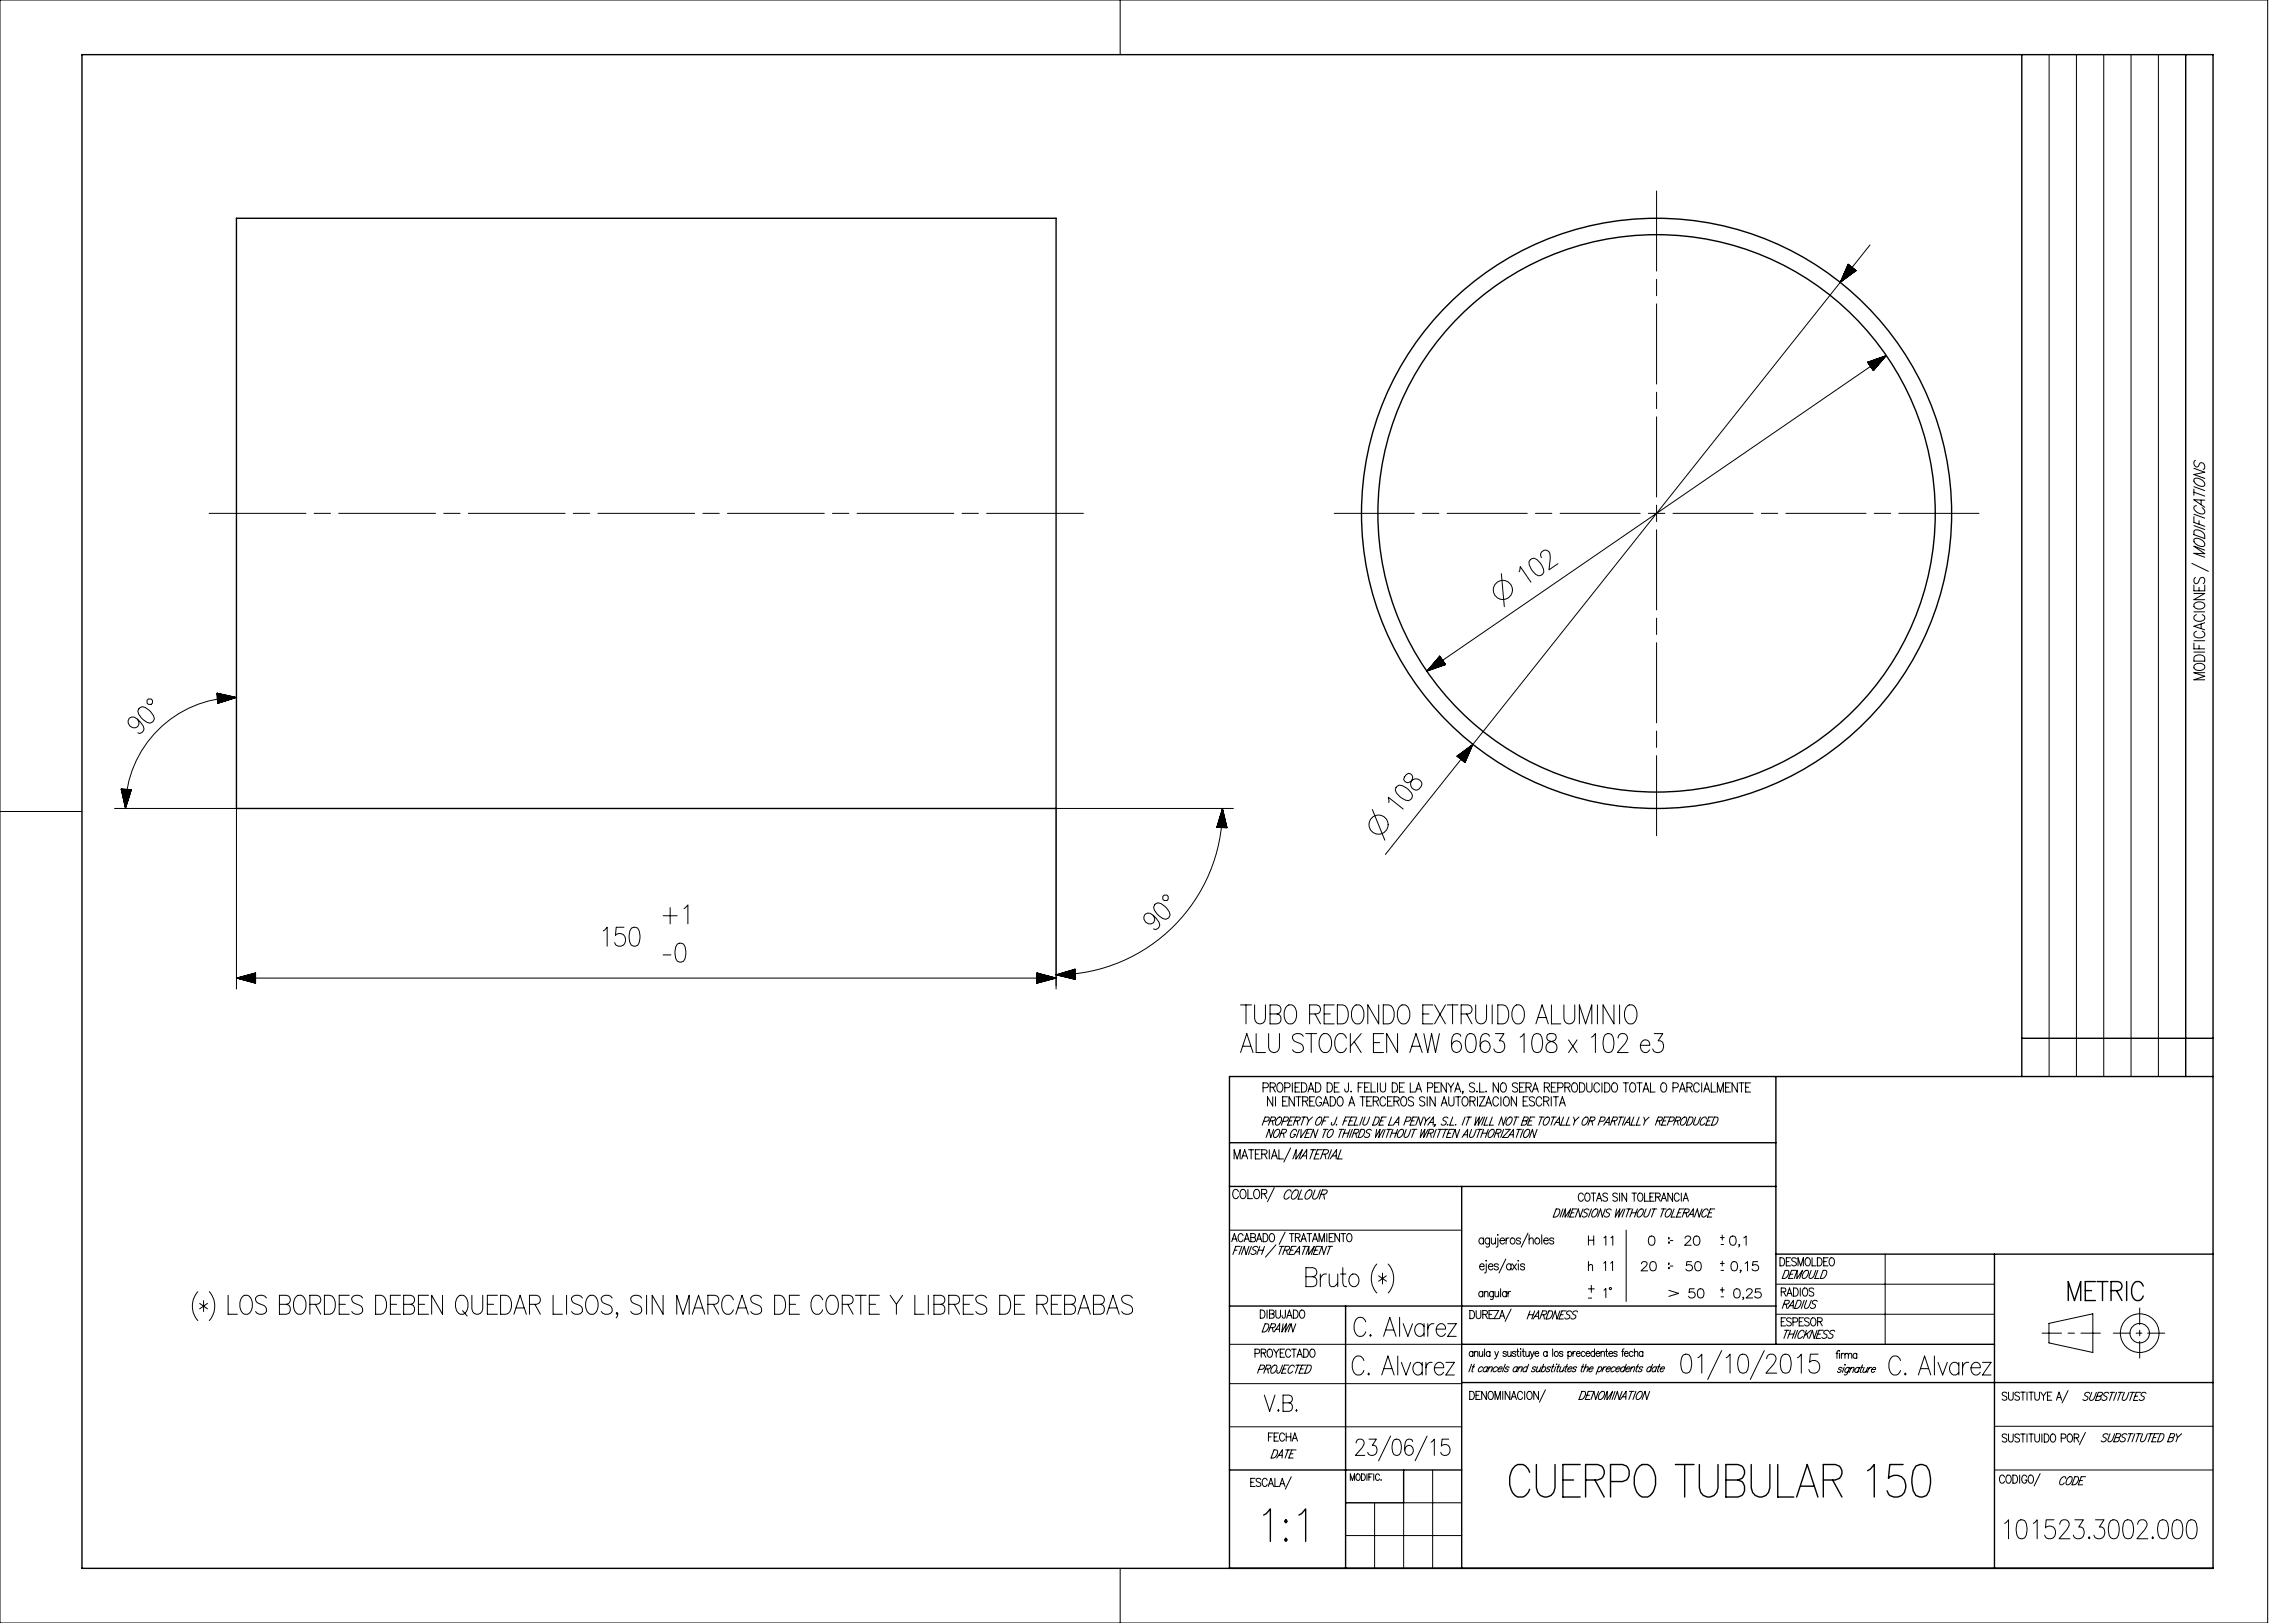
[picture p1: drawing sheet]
<svg xmlns="http://www.w3.org/2000/svg" width="420mm" height="297mm" viewBox="0 0 420 297" stroke-linecap="round" stroke-linejoin="round" font-family="sans-serif">
<g fill="none" stroke="#000" stroke-width=".18">
<path d="M0 0h415v297h-415zM205 0v10M375 10v187M380 10v187M385 10v187M390 10v187M395 10v187M303.2 34.9v14.7M303.2 51.1v3M303.2 55.6v14.7M338 48.8l.3-.4-.4 .6M338.2 48.4h.1"/>
<path d="M338.3 48.4l-.2 .2M338.4 48.5l-.5 .7M338.4 48.5l-.6 .8M338.5 48.6l-.8 .9M338.5 48.6l-.9 1.1M338.6 48.6l-1 1.3M338.6 48.7l-1.1 1.4M338.6 48.7l-1.2 1.5M338.7 48.7l-1.4 1.7M338.7 48.7l-1.5 1.9M338.7 48.8l-1.5 2M338.8 48.8l-1.7 2.2"/>
<path d="M338.8 48.8l-1.8 2.3M338.9 48.9l-2 2.4M338.9 48.9l-2.1 2.6M338.9 48.9l-2.1 2.8M339 49l-2.1 2.6M339.1 49l-1.9 2.3M339.1 49.1l-1.7 2.1M339.1 49.1l-1.5 2M339.2 49.1l-1.5 1.9M339.2 49.2l-1.3 1.7M339.3 49.2l-1.3 1.5M339.3 49.2l-1.1 1.4"/>
<path d="M339.3 49.3l-1 1.2M339.4 49.3l-.9 1.1M339.4 49.3l-.7 1M339.5 49.3l-.7 .9M339.5 49.4l-.5 .6M339.5 49.4l-.4 .5M339.6 49.4l-.3 .4M339.6 49.5l-.1 .2M339.7 49.5l-.1 .1M339.7 49.5l-2.9 2.2M339.7 49.5l-1.5-1.1-1.4 3.3M342.2 44.8l-88.7 111.6"/>
<path d="M303.2 71.8v3M303.2 76.3v14.6M341.8 66.3l3.4-1.2-2.4 2.7zM341.9 66.2l-.1 .1M342.1 66.2l-.3 .1M342.2 66.1l-.3 .3M342.4 66.1l-.5 .3M342.6 66l-.7 .5M342.8 65.9l-.9 .6M342.9 67.8h-.1M343 67.6l-.2 .2M343.2 67.5l-.4 .2"/>
<path d="M343.2 65.8l-1.2 .7 1-.6M343.3 67.3l-.6 .4M343.4 65.7l-1.4 .9M343.4 67.2l-.7 .4M343.5 65.7l-1.4 1M343.7 66.9l-1 .7 .8-.6M343.7 65.6l-1.6 1.1M343.8 66.7l-1.2 .8M343.9 65.5l-1.8 1.3M343.9 66.6l-1.3 .9M344.1 66.4l-1.5 1M344.1 65.5l-2 1.3"/>
<path d="M344.2 66.3l-1.7 1.1M344.3 65.4l-2.1 1.4M344.3 66.1l-1.8 1.2M344.4 66l-1.9 1.3M344.5 65.3l-2.3 1.6M344.6 65.8l-2.1 1.5M344.6 65.3l-2.4 1.6M344.7 65.7l-2.3 1.5M344.8 65.5l-2.4 1.7M344.8 65.2l-2.5 1.8M344.9 65.4l-2.5 1.7M345 65.1l-2.7 1.9"/>
<path d="M345.1 65.2l-2.8 1.9M345.2 65.1l-84.1 57.7M38.3 93.9h17.7M57.5 93.9h3M62 93.9h17.7M81.2 93.9h3M85.7 93.9h17.7M104.9 93.9h3M109.4 93.9h17.7M128.6 93.9h3M133.1 93.9h17.7M152.3 93.9h3"/>
<path d="M156.8 93.9h17.8M176.1 93.9h3M180.6 93.9h17.7M244.2 93.9h14.6M260.3 93.9h3M264.8 93.9h14.7M281 93.9h3M285.5 93.9h14.7M301.7 93.9h3M303.2 92.4v3M303.2 96.9v14.7M306.2 93.9h14.6"/>
<path d="M322.3 93.9h3M326.8 93.9h14.7M343 93.9h3M347.5 93.9h14.7M401.5 89.5v1.1M401.5 94.5v1.1l2 .7M401.5 96.2l2 .7M401.5 94.1l2 .7M401.5 90.1l2 .7M401.5 89.1l2 .7M401.5 85.7l2 .7-2 .4 2 .8M401.6 98.6a1.43 1.43 0 0 1 1.9 1.2 1.32 1.32 0 0 1-2-.7z"/>
<path d="M401.6 97.1a1.43 1.43 0 0 1 1.9 1.5l-2-.8zM401.6 87.6a1.43 1.43 0 0 1 1.9 1.2 1.32 1.32 0 0 1-2-.7zM401.8 84.3a.63 .63 0 0 0-.3 .7 .63 .63 0 0 0 .8 .4l.3-.7a.66 .66 0 0 1 .8 .4 .66 .66 0 0 1-.2 .8M402 92.5l-.4 .1a.91 .91 0 0 0 .7 1.3 .94 .94 0 0 0 1.2-.1 .9 .9 0 0 0-.5-.9M402.4 95.3v.6M402.8 91.5v.8M403.5 91.5h-2l2 1.3M274.8 105l.5 6M278 104.6l.2-.9 2 2.8M280.1 102.4l.6-.3a3 3 0 0 1 1.8 2.6l-.2 .4-.7 .3a3 3 0 0 1-1.8-2.6zM282.1 102a.85 .85 0 0 1 0-1l.5-.3a.88 .88 0 0 1 1.1 .8l-.2 2.8 1.6-1.1M303.2 113.1v3"/>
<path d="M303.2 117.6v14.7M401.1 103.1l3 1.5M401.5 119.3h2M401.5 117.7v1h2M401.5 107.1v1h2v-1M401.5 117.2h2M401.5 112h2M401.5 108.6h2l-2 1.1h2M401.6 110.5a1.26 1.26 0 0 1 1.9 .1 .94 .94 0 0 1-1.5 .8 .58 .58 0 0 1-.4-.9zM401.8 105.7a.61 .61 0 0 0-.3 .6 .61 .61 0 0 0 .5 .5l.3-.2 .2-.6a.49 .49 0 0 1 .5-.3 .49 .49 0 0 1 .5 .4l-.1 .5-.2 .2M402 115.5a.63 .63 0 0 0-.5 .8 .63 .63 0 0 0 .8 .4 .88 .88 0 0 0 1.2-.8l-.5-.4M402 112.5a.63 .63 0 0 0-.5 .7 .63 .63 0 0 0 .8 .5 .88 .88 0 0 0 1.2-.8l-.5-.4"/>
<path d="M402.4 107.5v.6M402.4 118.1v.6M402.8 114.2v.8M403.5 114l-2 .6 2 .7M403.5 100.7l-2-.7 2 1.3h-2l2 .7M25.1 131.6a.94 .94 0 0 1 0 1.4 .94 .94 0 0 1-1.4-.2 .9 .9 0 0 1-.2-1.1 .9 .9 0 0 1 1.1-.5 3.6 3.6 0 0 1 1.8 2.2 .81 .81 0 0 1-1.2 .7M25.4 129.7l.6-.4a3 3 0 0 1 2.2 2.2l-.3 .7-.5 .1a3 3 0 0 1-2.2-2.2zM27.2 127.9h.5l.2 .3v.5l-.2 .2h-.5l-.3-.2v-.5zM39.7 126.8l3.6 .8-3.5 1.1zM39.8 126.9h-.1M39.9 128.7h-.1M40 126.9h-.3"/>
<path d="M40.1 128.6h-.3M40.2 127h-.5M40.3 128.6h-.5M40.4 127h-.7M40.5 128.5h-.7M40.6 127l-.9 .1M40.7 128.5h-.9M40.8 127.1h-1.1M40.8 128.4h-1M41 127.1l-1.3 .1M41 128.3l-1.2 .1M41.2 127.2h-1.4"/>
<path d="M41.2 128.3h-1.4M41.4 127.2l-1.6 .1M41.4 128.2l-1.6 .1M41.5 127.3h-1.7M41.6 128.2h-1.8M41.7 127.3l-1.9 .1M41.8 128.1l-2 .1M41.9 127.3l-2.1 .1M42 128l-2.2 .1M42.1 127.4l-2.3 .1M42.1 128l-2.3 .1M42.3 127.4l-2.5 .1"/>
<path d="M42.3 127.9l-2.5 .1M42.5 127.5l-2.7 .1M42.5 127.9l-2.7 .1M42.7 127.5l-2.9 .1M42.7 127.8l-2.9 .1M42.9 127.6l-3.1 .1M42.9 127.8l-3.1 .1M43.1 127.6l-3.3 .1M43.1 127.7l-3.3 .1M43.3 127.6a20.3 20.3 0 0 0-20.3 20.3M43.3 127.6l-3.5 .2M263.5 120.1h-.1"/>
<path d="M263.5 120.1l-.2 .2M263.5 120.2l-.3 .2M263.6 120.2l-.6 .4M263.6 120.3l-.7 .4M263.6 120.3l-.8 .6M263.7 120.3l-1 .7M263.7 120.4l-1.2 .8M263.7 120.4l-1.3 .9M263.7 120.5l-1.4 1M263.8 120.5l-1.7 1.1M263.8 120.5l-1.8 1.3M263.8 120.6l-1.9 1.3"/>
<path d="M263.9 120.6l-2.1 1.5M263.9 120.7l-2.3 1.5M263.9 120.7l-2.4 1.7M264 120.8l-2.6 1.7M264 120.8l-2.7 1.9M264 120.9l-2.7 1.9M264.1 120.9l-2.6 1.8M264.1 121l-2.4 1.6M264.1 121l-2.2 1.6M264.2 121l-2.2 1.5M264.2 121.1l-2 1.3M264.2 121.1l-1.8 1.3"/>
<path d="M264.2 121.2l-1.6 1.1M264.3 121.2l-1.5 1M264.3 121.3l-1.3 .9M264.3 121.3l-1.1 .8M264.4 121.3l-1.1 .7M264.4 121.4l-.9 .6M264.4 121.4l-.7 .5M264.4 121.5l-.5 .3M264.5 121.5l-.4 .3M264.5 121.5l-.2 .2M264.5 121.6h.1M264.5 121.6l-3.4 1.2"/>
<path d="M264.5 121.6l-1-1.5-2.4 2.7M266.7 138.3v.1M266.9 138.2l-.2 .2M267 138.1l-.3 .3M267.2 138l-.4 .5M267.3 137.8l-.5 .7M267.5 137.7l-.6 .8M267.7 137.6l-.8 1M267.8 137.5l-.9 1.1M268 137.4l-1 1.2M268.1 137.3l-1.1 1.4M268.1 139.5h.1"/>
<path d="M268.2 139.3l-.1 .2M268.3 137.1l-1.2 1.6M268.3 139.1l-.3 .4M268.4 138.9l-.4 .5M268.5 137l-1.4 1.7M268.5 138.7l-.6 .7M268.5 138.6l-.6 .8M268.6 136.9l-1.5 1.9M268.6 138.4l-.7 .9M268.7 138.2l-.9 1.1M268.8 136.8l-1.6 2M268.8 138l-1 1.3"/>
<path d="M268.9 137.8l-1.2 1.4M268.9 136.7l-1.7 2.1M268.9 137.7l-1.2 1.5M269 137.5l-1.3 1.7M269.1 136.6l-1.8 2.3M269.1 137.3l-1.5 1.8M269.2 137.1l-1.6 2M269.2 136.4l-1.9 2.5M269.2 136.9l-1.7 2.2M269.3 136.8l-1.8 2.2M269.4 136.3l-2.1 2.6M269.4 136.6l-1.9 2.4"/>
<path d="M269.5 136.4l-2.1 2.6M269.6 136.2l-2.2 2.8M269.6 136.2l-3 2.2 1.5 1.1M269.6 136.2l-1.5 3.3M303.2 133.8v3M303.2 138.3v14.6M401.6 121.7a1.26 1.26 0 0 1 1.9 .2 .94 .94 0 0 1-1.5 .7 .58 .58 0 0 1-.4-.9zM401.6 120.2a1.19 1.19 0 0 1 1.9 .2v.6h-2zM403.5 123.1h-2l2 .7-2 .6h2M0 148.5h15M21 147.9h22.3v33.1M22.2 144.4l1.9 .1-1.1 3.4"/>
<path d="M22.2 144.4l.8 3.5M22.2 144.4v.1M22.3 144.4l-.1 .3M22.3 144.4v.5M22.4 144.4l-.1 .7M22.4 144.4v.9M22.5 144.4l-.1 1.1M22.5 144.4v1.2M22.6 144.4l-.1 1.4M22.6 144.4l-.1 1.6M22.7 144.4l-.1 1.8M22.7 144.4l-.1 2"/>
<path d="M22.8 144.4l-.1 2.2M22.8 144.4l-.1 2.4M22.9 144.4l-.1 2.6M22.9 144.4l-.1 2.8M23 144.4l-.2 3M23 144.4l-.1 3.2M23.1 144.4l-.2 3.4M23.1 144.4l-.1 3.5M23.2 144.4l-.2 3.4M23.2 144.5l-.1 3.1M23.3 144.5l-.2 2.9M23.3 144.5l-.1 2.7"/>
<path d="M23.4 144.5l-.1 2.5M23.4 144.5l-.1 2.3M23.5 144.5l-.1 2.1M23.5 144.5l-.1 1.9M23.6 144.5l-.1 1.8M23.6 144.5v1.6M23.7 144.5l-.1 1.4M23.7 144.5v1.2M23.8 144.5l-.1 1M23.8 144.5v.8M23.9 144.5l-.1 .6M23.9 144.5v.4"/>
<path d="M24 144.5v.3M24 144.5v.1M222.7 151.3v.1M222.8 151.1v.3M222.8 151v.4M222.9 150.8v.6M222.9 150.6v.8M223 150.4v1M223 150.2v1.2M223.1 150v1.4M223.2 149.8l-.1 1.6M223.2 149.6v1.8"/>
<path d="M223.3 149.4l-.1 2M223.3 149.3v2.1M223.4 149.1l-.1 2.3M223.4 148.9v2.5M223.5 148.7l-.1 2.7M223.5 148.5v2.9M223.6 148.3l-.1 3.1M223.7 148.1l-.1 3.3M223.7 147.9a30.4 30.4 0 0 1-30.4 30.5M223.7 147.9l-1 3.5 1.9 .1M223.7 147.9l.9 3.6M223.7 147.9l-.1 3.5"/>
<path d="M223.8 148.1l-.1 3.3M223.8 148.3l-.1 3.1M223.9 148.5l-.1 2.9M223.9 148.7l-.1 2.7M223.9 148.9v2.6M224 149.1l-.1 2.4M224 149.3v2.2M224.1 149.5l-.1 2M224.1 149.7v1.8M224.2 149.9l-.1 1.6M224.2 150v1.5M224.3 150.2l-.1 1.3"/>
<path d="M224.3 150.4v1.1M224.4 150.6l-.1 .9M224.4 150.8v.7M224.4 151v.5M224.5 151.2v.3M224.5 151.4v.1M225.7 147.9h-32.4v33.1M251.1 148.1l2.3 5.7M254.1 146.9v-1l2.7 2.1M255.7 143.9l.3-.2a3 3 0 0 1 2.5 1.9l-.3 .7-.4 .2a3 3 0 0 1-2.5-1.9zM257.4 141.7l-.4 .5-.1 .4a.75 .75 0 0 0 1.1 .5 1.32 1.32 0 0 1 2-.2 1.05 1.05 0 0 1-.8 1.7 1.05 1.05 0 0 1-.9-1.6l.2-.5a.75 .75 0 0 0-.7-1zM43.3 179h150"/>
<path d="M43.5 179h3.3M43.5 178.9h3.3M43.7 179.1h3.1M43.7 178.9h3.1M43.8 179.1h3M43.8 178.8h3M44 179.2h2.8M44 178.8h2.8M44.2 179.2h2.6M44.2 178.7h2.6M44.4 179.3h2.4M44.4 178.7h2.4"/>
<path d="M44.6 179.3h2.2M44.6 178.6h2.2M44.8 179.4h2M44.8 178.6h2M45 179.4h1.8M45 178.5h1.8M45.2 179.5h1.6M45.2 178.5h1.6M45.4 179.5h1.4M45.4 178.4h1.4M45.5 179.6h1.3M45.5 178.4h1.3"/>
<path d="M45.7 179.6h1.1M45.7 178.3h1.1M45.9 179.7h.9M45.9 178.3h.9M46.1 179.7h.7M46.1 178.2h.7M46.3 179.8h.5M46.3 178.2h.5M46.5 179.8h.3M46.5 178.1h.3M46.7 179.9h.1M46.7 178.1h.1"/>
<path d="M46.8 178v1.9l-3.5-.9M46.8 178l-3.5 1M110.4 170.3l.7-.6v3.4M114.2 169.7h-1.4l-.2 1.5a1.15 1.15 0 0 1 1.9 .5 1.15 1.15 0 0 1-1.3 1.4l-.4-.1-.3-.5M115.6 169.8l.4-.1 .7 .1a3 3 0 0 1 0 3.2l-.4 .1-.7-.1a3 3 0 0 1 0-3.2zM121.4 167.6h2.5M121.4 174.7h1.4M122.6 166.1v3M124 172.8l.4-.2 .7 .2a3 3 0 0 1 0 3.1l-.4 .2-.7-.2a3 3 0 0 1 0-3.1zM125.2 166.3l.7-.7v3.5M189.8 179.9h.1M189.8 179.8h.2"/>
<path d="M189.8 179.8h.4M189.8 179.7h.6M189.8 179.7h.8M189.8 179.6h1M189.8 179.6h1.2M189.8 179.5h1.4M189.8 179.5h1.6M189.8 179.4h1.8M189.8 179.4h2M189.8 179.3h2.1M189.8 179.3h2.3M189.8 179.2h2.5"/>
<path d="M189.8 179.2h2.7M189.8 179.1h2.9M189.8 179.1h3.1M189.8 179h3.3M189.8 178.1h.1M189.8 178.1h.2M189.8 178.2h.4M189.8 178.2h.6M189.8 178.3h.8M189.8 178.3h1M189.8 178.4h1.2M189.8 178.4h1.4"/>
<path d="M189.8 178.5h1.6M189.8 178.5h1.8M189.8 178.6h2M189.8 178.6h2.1M189.8 178.7h2.3M189.8 178.7h2.5M189.8 178.8h2.7M189.8 178.8h2.9M189.8 178.9h3.1M189.8 178.9h3.3M189.8 178l3.5 1M189.8 178v1.9l3.5-.9"/>
<path d="M193.3 178.4l3.5 .8M193.3 178.4l3.4-1 .1 1.8M196.7 177.4h.1M196.7 177.4h-.2M196.7 177.5h-.4M196.7 177.5h-.6M196.8 177.6h-.9M196.8 177.6l-1.1 .1M196.8 177.7h-1.3M196.8 177.7l-1.5 .1M196.8 177.8h-1.6M196.8 177.8l-1.8 .1"/>
<path d="M196.8 177.9h-2M196.8 177.9l-2.2 .1M196.8 178l-2.4 .1M196.8 178l-2.6 .1M196.8 178.1l-2.8 .1M196.8 178.1l-3 .1M196.8 178.2l-3.2 .1M196.8 178.2l-3.3 .1M196.8 178.3l-3.5 .1M196.8 178.3l-3.3 .1M196.8 178.4l-3.1 .1M196.8 178.4l-3 .1"/>
<path d="M196.8 178.5l-2.8 .1M196.8 178.5l-2.6 .1M196.8 178.6l-2.4 .1M196.8 178.6l-2.2 .1M196.8 178.7l-2 .1M196.8 178.7l-1.8 .1M196.8 178.8h-1.6M196.8 178.8l-1.4 .1M196.8 178.9h-1.2M196.8 178.9l-1 .1M196.8 179h-.9M196.8 179.1h-.7"/>
<path d="M196.8 179.1h-.5M196.8 179.2h-.3M196.8 179.2h-.1M211 167.5a.94 .94 0 0 1 0 1.4 .94 .94 0 0 1-1.4-.2 .9 .9 0 0 1-.2-1.2 .9 .9 0 0 1 1.1-.4 3.6 3.6 0 0 1 1.8 2.2 .81 .81 0 0 1-1.2 .7M211.5 165.4l.4-.2a3 3 0 0 1 2.2 2.2l-.3 .6-.5 .2a3 3 0 0 1-2.2-2.2zM212.8 164l.2-.2h.5l.3 .2v.5l-.3 .3h-.5l-.2-.3zM227 183.9h2M227 192.6l1.2-3.5 1.1 3.5M227.5 191.5h1.4M228 183.9v3.5M229.6 183.9v2.5a.99 .99 0 0 0 1 1 .99 .99 0 0 0 1-1v-2.5M229.9 189.1v3.5h1.7"/>
<path d="M231.1 199h.7a.45 .45 0 0 0 .3-.4 .45 .45 0 0 0-.3-.4h-.7v1.6M232.2 189.1v2.5a.99 .99 0 0 0 1 1 .99 .99 0 0 0 1-1v-2.5M232.4 185.5h1.3a.93 .93 0 0 1 .8 1 .93 .93 0 0 1-.8 .9h-1.3v-3.5h1.3a.83 .83 0 0 1 .7 .8 .83 .83 0 0 1-.7 .8M232.4 199l.9-.1 .1-.3-.1-.3-.2-.1h-.7v1.6M232.9 199l.5 .8M233.9 198.2h.2a.9 .9 0 0 1 .7 .6 .9 .9 0 0 1-.3 1h-.1a.9 .9 0 0 1-.8-.6 .9 .9 0 0 1 .3-1zM235.1 199h.6a.45 .45 0 0 0 .4-.4 .45 .45 0 0 0-.4-.4h-.6v1.6M235.6 184.1l.3-.2a1.22 1.22 0 0 1 1.4 1.3 2.04 2.04 0 0 1-.9 2.2 1.22 1.22 0 0 1-1.4-1.4 2.3 2.3 0 0 1 .6-1.9zM236.5 198.2v1.6M237 199h.6M237.9 198.2h-.9v1.6h.9M238.2 198.2a.9 .9 0 0 1 1 .5 .9 .9 0 0 1-.3 1.1h-.7z"/>
<path d="M238.5 189.6a1.2 1.2 0 0 0-2 0 .89 .89 0 0 0 .6 1l.9 .4a.85 .85 0 0 1 .5 .8 .85 .85 0 0 1-.7 .8h-.6l-.4-.2-.3-.3M239 189.1h2M239.4 199.8l.5-1.6 .6 1.6M239.6 199.3h.7M239.7 185.5h1.2a.83 .83 0 0 0 .8-.8 .83 .83 0 0 0-.8-.8h-1.2v3.5M240 189.1v3.5M240.7 185.5l1 1.9M240.8 198.2a.9 .9 0 0 1 .9 .5 .9 .9 0 0 1-.3 1.1h-.6zM242 189.3l.3-.2a1.22 1.22 0 0 1 1.4 1.4 2.04 2.04 0 0 1-.9 2.1 1.22 1.22 0 0 1-1.4-1.3 2.3 2.3 0 0 1 .6-2zM242.3 185.5h1.2M242.9 198.2a.9 .9 0 0 1 .9 .5 .9 .9 0 0 1-.2 1.1h-.7zM244.2 183.9h-1.9v3.5h1.9"/>
<path d="M244.2 199h.5M244.7 183.9h1a1.66 1.66 0 0 1 1 2.1 1.4 1.4 0 0 1-1 1.4h-1zM245.1 198.2h-.9v1.6h.9M246.4 190a1 1 0 0 0-1-.9 1 1 0 0 0-1 .9 2.1 2.1 0 0 0 .7 2.6 1.06 1.06 0 0 0 1.3-.8M246.8 198.2l-.1 1.5-.2 .1h-.3l-.1-.5M247.1 189.1v3.5M247.3 199.7v.1zM247.8 190.6l1.3 2M247.9 184.1l.3-.2a1.22 1.22 0 0 1 1.4 1.3 2.04 2.04 0 0 1-.9 2.2 1.22 1.22 0 0 1-1.4-1.4 2.3 2.3 0 0 1 .6-1.9zM248.6 199h.5M249.1 189.1l-2 2.4M249.5 198.2h-.9v1.6"/>
<path d="M249.7 199h.6M250.6 198.2h-.9v1.6h.9M250.9 198.2v1.6h.8M251.3 190.8h1.2M252.1 198.2v1.6M252.3 183.9v3.5l-2-3.5v3.5M252.6 198.2v1.2a.48 .48 0 0 0 .5 .4 .48 .48 0 0 0 .5-.4v-1.2M253.2 183.9h.9a1.66 1.66 0 0 1 1 2.1 1.4 1.4 0 0 1-1 1.4h-.9zM253.2 189.1h-1.9v3.5h1.9M254.8 198.2a.9 .9 0 0 1 1 .5 .9 .9 0 0 1-.3 1.1h-.7zM255.8 189.1v3.5l-2-3.5v3.5M256.1 199h.6"/>
<path d="M256.3 184.1l.3-.2a1.22 1.22 0 0 1 1.4 1.3 2.04 2.04 0 0 1-.8 2.2 1.22 1.22 0 0 1-1.5-1.4 2.3 2.3 0 0 1 .6-1.9zM257 198.2h-.9v1.6h.9M258 192.6l1.1-3.5 1.2 3.5M258.1 198.2v1.6h.8M258.4 191.5h1.4M259.1 199.8l.5-1.6 .6 1.6M259.3 199.3h.7M260.4 185.5h1.1M260.6 189.1l.7 3.5 .7-3.5 .7 3.5 .7-3.5M261.3 199h.6a.45 .45 0 0 0 .3-.4 .45 .45 0 0 0-.3-.4h-.6v1.6M262.2 183.9h-1.8v3.5h1.8M262.5 183.9l2 3.5"/>
<path d="M262.5 199h.6M263.4 198.2h-.9v1.6h.9M264.5 183.9l-2 3.5M264.7 198.2v1.6l-1-1.6v1.6M264.8 183.9h2M265 198.2l.5 .8v.8M265.8 183.9v3.5M266.1 198.2l-.6 .8M266.2 199.8l.6-1.6 .5 1.6M266.4 199.3h.7M267.3 189.6a.81 .81 0 0 0-1.2-.3 3.6 3.6 0 0 0-.3 2.8 .97 .97 0 0 0 1.4 .3 .97 .97 0 0 0 .1-1.4 .9 .9 0 0 0-1-.5 .9 .9 0 0 0-.7 1M267.4 185.5h1.3a.83 .83 0 0 0 .7-.8 .83 .83 0 0 0-.7-.8h-1.3v3.5"/>
<path d="M267.8 199.8h-.2h.2l-.2 .4M268.4 185.5l1 1.9M268.6 189.3l.4-.2 .7 .2a3 3 0 0 1 0 3.1l-.4 .2-.7-.2a3 3 0 0 1 0-3.1zM269.9 198.4a.52 .52 0 0 0-.6-.3 .52 .52 0 0 0-.4 .5l.2 .2 .6 .3a.41 .41 0 0 1 .2 .4 .41 .41 0 0 1-.4 .3h-.4l-.2-.2M270.1 183.9v2.5a.99 .99 0 0 0 1 1 .99 .99 0 0 0 .9-1v-2.5M270.3 199.7v.1zM270.8 198.2v1.6h.8M272 199.7v.1zM272.6 189.6a.81 .81 0 0 0-1.3-.3 3.6 3.6 0 0 0-.3 2.8 .97 .97 0 0 0 1.4 .3 .97 .97 0 0 0 .2-1.4 .9 .9 0 0 0-1.1-.5 .9 .9 0 0 0-.6 1M273.1 183.9v3.5M273.7 189.1h1.5l-.8 1.4h.4a1.12 1.12 0 0 1 .4 1.6 1.12 1.12 0 0 1-1.7 .2l-.1-.3M274.1 183.9h1a1.66 1.66 0 0 1 1 2.1 1.4 1.4 0 0 1-1 1.4h-1z"/>
<path d="M274.2 198.2v1.6l-.9-1.6v1.6M274.8 198.2h.2a.9 .9 0 0 1 .7 .6 .9 .9 0 0 1-.3 1h-.1a.9 .9 0 0 1-.8-.6 .9 .9 0 0 1 .3-1zM277.3 184.1l.2-.2a1.22 1.22 0 0 1 1.5 1.3 2.04 2.04 0 0 1-.9 2.2 1.22 1.22 0 0 1-1.4-1.4 2.3 2.3 0 0 1 .6-1.9zM277.7 198.4a.52 .52 0 0 0-.5-.3 .52 .52 0 0 0-.4 .5l.1 .2 .7 .3a.41 .41 0 0 1 .1 .4 .41 .41 0 0 1-.3 .3h-.5l-.1-.2M278.1 199h.5M278.2 189.8l.7-.7v3.5M279 198.2h-.9v1.6h.9M279.3 199l.8-.1 .1-.3v-.3l-.3-.1h-.6v1.6M279.7 199l.5 .8M280.4 199.8l.6-1.6 .5 1.6M280.6 199.3h.7M280.7 189.3l.5-.2 .7 .2a3 3 0 0 1 0 3.1l-.5 .2-.7-.2a3 3 0 0 1 0-3.1z"/>
<path d="M281.1 187.4l1.1-3.5 1.1 3.5M281.5 186.2h1.4M282.6 199l.8-.1 .2-.3-.1-.3-.3-.1h-.6v1.6M283.1 199l.5 .8M283.2 189.3a.75 .75 0 0 0 .3 1.2 1.32 1.32 0 0 1 1.4 1.5 1.05 1.05 0 0 1-1.8 .3 1.05 1.05 0 0 1 .7-1.7l.6-.1a.75 .75 0 0 0 .2-1.2l-.4-.2h-.6zM283.9 199h.6M283.9 183.9v3.5h1.7M284.8 198.2h-.9v1.6h.9M285.1 199h.6a.45 .45 0 0 0 .4-.4 .45 .45 0 0 0-.4-.4h-.6v1.6M286.2 183.9v2.5a.99 .99 0 0 0 1 1 .99 .99 0 0 0 1-1v-2.5M286.4 199l.8-.1 .1-.3v-.3l-.3-.1h-.6v1.6M286.9 199l.4 .8"/>
<path d="M287.1 190.3l1.5 2.3M287.9 198.2h.1a.9 .9 0 0 1 .8 .6 .9 .9 0 0 1-.4 1h-.1a.9 .9 0 0 1-.7-.6 .9 .9 0 0 1 .3-1zM288.6 190.3l-1.5 2.3M289 187.4v-3.5l1.2 3.5 1.1-3.5v3.5M289.1 198.2a.9 .9 0 0 1 .9 .5 .9 .9 0 0 1-.2 1.1h-.7zM290.4 198.2v1.2a.48 .48 0 0 0 .5 .4 .48 .48 0 0 0 .4-.4v-1.2M291.3 189.8l.7-.7v3.5M292.3 183.9v3.5M292.7 198.6a.53 .53 0 0 0-.6-.4 .53 .53 0 0 0-.4 .6v.4a.53 .53 0 0 0 .4 .6 .53 .53 0 0 0 .6-.4M293.2 198.2v1.6M293.7 198.2a.9 .9 0 0 1 .9 .5 .9 .9 0 0 1-.2 1.1h-.7zM293.8 189.3l.4-.2 .7 .2a3 3 0 0 1 0 3.1l-.4 .2-.7-.2a3 3 0 0 1 0-3.1z"/>
<path d="M295.2 198.2h.1a.9 .9 0 0 1 .8 .6 .9 .9 0 0 1-.4 1h-.1a.9 .9 0 0 1-.7-.6 .9 .9 0 0 1 .3-1zM295.4 183.9v3.5l-2-3.5v3.5M296.1 190a.85 .85 0 0 1 .6-.9h.6a.88 .88 0 0 1 .4 1.4l-1.7 2.1h2M296.4 183.9v3.5M297.1 198.2h.9M297.5 198.2v1.6M297.9 184.1l.2-.2a1.22 1.22 0 0 1 1.5 1.3 2.04 2.04 0 0 1-.9 2.2 1.22 1.22 0 0 1-1.4-1.4 2.3 2.3 0 0 1 .6-1.9zM298.5 198.2h.1a.9 .9 0 0 1 .8 .6 .9 .9 0 0 1-.3 1h-.2a.9 .9 0 0 1-.7-.6 .9 .9 0 0 1 .3-1zM299.6 198.2h.9M300 198.2v1.6M300.2 191.3h1.7a.82 .82 0 0 0-.5-1 .82 .82 0 0 0-1.1 .5 1.16 1.16 0 0 0 0 1.2 1.16 1.16 0 0 0 1 .6l.6-.5M300.7 199.8l.5-1.6 .6 1.6"/>
<path d="M300.9 199.3h.7M302.1 198.2v1.6h.8M302.7 189.1h1.6l-.9 1.4h.5a1.12 1.12 0 0 1 .4 1.6 1.12 1.12 0 0 1-1.7 .2l-.1-.3M304.2 198.2h.1a.9 .9 0 0 1 .8 .6 .9 .9 0 0 1-.4 1h-.1a.9 .9 0 0 1-.7-.6 .9 .9 0 0 1 .3-1zM306.2 199h.6a.45 .45 0 0 0 .4-.4 .45 .45 0 0 0-.4-.4h-.6v1.6M307.3 199.8l.6-1.6 .5 1.6M307.5 199.3h.7M308.7 199l.8-.1 .2-.3-.1-.3-.3-.1h-.6v1.6M309.2 199l.5 .8M311 198.6a.53 .53 0 0 0-.7-.4 .53 .53 0 0 0-.4 .6v.4a.53 .53 0 0 0 .4 .6 .53 .53 0 0 0 .7-.4M311.4 198.2v1.6M311.8 199.8l.5-1.6 .6 1.6"/>
<path d="M312 199.3h.7M313.2 198.2v1.6h.8M314.3 199.8v-1.6l.5 1.6 .6-1.6v1.6M315.8 199h.5M316.7 198.2h-.9v1.6h.9M317.9 198.2v1.6l-.9-1.6v1.6M318.2 198.2h1M318.7 198.2v1.6M319.5 199h.5M320.4 198.2h-.9v1.6h.9M225.9 212.1v-1.7l.5 1.7 .6-1.7v1.7M226.6 218.1a.53 .53 0 0 0-.6-.4 .53 .53 0 0 0-.4 .6v.4a.53 .53 0 0 0 .4 .6 .53 .53 0 0 0 .6-.4"/>
<path d="M227.2 217.7h.1a.9 .9 0 0 1 .8 .6 .9 .9 0 0 1-.3 1h-.2a.9 .9 0 0 1-.7-.6 .9 .9 0 0 1 .3-1zM227.2 212.1l.6-1.7 .5 1.7M227.4 211.5h.7M228.4 217.7v1.6h.8M228.5 210.4h1M229 210.4v1.7M229.7 217.7h.1a.9 .9 0 0 1 .8 .6 .9 .9 0 0 1-.3 1h-.2a.9 .9 0 0 1-.7-.6 .9 .9 0 0 1 .3-1zM229.7 211.2h.6M230.6 210.4h-.9v1.7h.9M230.9 218.5l.8-.1 .1-.3v-.3l-.3-.1h-.6v1.6M230.9 211.2l.8-.1 .2-.2-.1-.3-.3-.2h-.6v1.7M231.2 205.2l.8-.1 .3-.4-.1-.2-.7-.1-.5 1.5"/>
<path d="M231.4 218.5l.4 .8M231.4 211.2l.5 .9M232.3 210.4v1.7M232.4 205.1h.8l.2-.4v-.2l-.7-.1-.6 1.5M232.7 212.1l.5-1.7 .6 1.7M232.8 205.1l.2 .8M232.9 211.5h.7M232.9 200.7v1.7l-.9-1.7v1.7M233.1 206.7l-.5 1.5-.4-1.5-.5 1.5M233.2 217.3l-1.2 2.6M233.4 200.7v1.7M233.4 206.9a.42 .42 0 0 1 .8 0 1.11 1.11 0 0 1-1 1.3l-.1-.3v-.3z"/>
<path d="M233.8 204.6a.42 .42 0 0 1 .7 0 1.11 1.11 0 0 1-.9 1.3l-.2-.2v-.4zM234 210.4v1.7h.9M234.4 207.4l.8-.1 .2-.4v-.2h-.7l-.6 1.5M234.7 201.5h.6M234.8 205.2l.7-.1 .2-.2v-.4l-.7-.1-.5 1.5M234.9 207.4l.1 .8M235.6 200.7h-.9v1.7h.9M235.9 205.1h.5M236.2 210.1l-1.2 2.5M236.3 218.1l-.1-.3a1.07 1.07 0 0 0-1.2 1.4l.1 .2a.6 .6 0 0 0 .9-.4M236.6 212.1l.6-1.7v1.7l1.1-1.7-.6 1.7M236.8 218a.47 .47 0 0 1 .8 0 1.26 1.26 0 0 1-1.1 1.4l-.2-.2v-.4z"/>
<path d="M236.9 200.7v1.7l-1-1.7v1.7M237 205.1h.7l.3-.4-.1-.2-.7-.1-.5 1.5M237 204.4h-.8l-.6 1.5h.8M237.2 200.7h.9M237.3 207l-.1-.3a.94 .94 0 0 0-1.1 1.2l.1 .2a.61 .61 0 0 0 .9-.5h-.3M237.4 205.1l.1 .8M237.6 200.7v1.7M237.8 206.7l-.6 1.5M238 212.1l1.2-1.7-.1 1.7M238.1 206.7v1.5l1-1.5M238.2 217.7l-.6 1.7h.8M238.2 204.4h.9"/>
<path d="M238.4 201.5l.8-.1 .2-.2-.1-.3-.3-.2h-.6v1.7M238.4 211.5h.7M238.7 204.4l-.6 1.5M238.9 201.5l.5 .9M239.1 207.4h.5M239.2 204.4l.3 .7-.3 .8M239.3 218a.47 .47 0 0 1 .8 0 1.26 1.26 0 0 1-1.1 1.4l-.2-.2v-.4zM239.7 201.5h.5M239.9 210.4h.9M240.1 206.7h-.8l-.5 1.5h.8M240.2 204.4l-.7 .7M240.3 210.4l-.6 1.7"/>
<path d="M240.6 200.7h-.9v1.7h.9M240.7 217.7l-.5 1.3 .1 .4a.62 .62 0 0 0 .9-.4l.4-1.3M240.8 211.2h.6M241.2 204.6a.42 .42 0 0 1 .7 0 1.11 1.11 0 0 1-1 1.3l-.1-.2v-.4zM241.2 206.7l-.5 1.5-.3-1.5-.6 1.5M241.7 218.5h.9l.2-.3v-.4l-.8-.1-.6 1.7M241.8 201.1a.53 .53 0 0 0-.6-.4 .53 .53 0 0 0-.4 .7v.4a.53 .53 0 0 0 .5 .6 .53 .53 0 0 0 .5-.6h-.3M242 211.2l.8-.1 .3-.4v-.2l-.8-.1-.6 1.7M242 210.4h-.9l-.6 1.7h.9M242.1 202.4l.5-1.7 .6 1.7M242.1 205.1h.5M242.2 206.7h.8"/>
<path d="M242.2 218.5l.2 .9M242.3 201.8h.7M242.5 211.2l.1 .9M242.6 206.7l-.5 1.5M243.2 204.4h-.8l-.6 1.5M243.3 206.9a.42 .42 0 0 1 .7 0 1.11 1.11 0 0 1-.9 1.3l-.2-.3v-.3zM243.4 212.1l1.2-1.7-.1 1.7M243.4 200.7a.9 .9 0 0 1 1 .5 .9 .9 0 0 1-.3 1.1l-.7 .1zM243.7 210.4l-.7 1.7M243.8 211.5h.7M244.5 205.8h.1zM244.7 204.4l-.6 1.4-.2 .1-.2-.1v-.4"/>
<path d="M245 200.8l.1-.1a.9 .9 0 0 1 .7 .7 .9 .9 0 0 1-.3 .9l-.1 .1a.9 .9 0 0 1-.8-.7 .9 .9 0 0 1 .4-.9zM245.1 206.7h.9M245.4 210.4l-.6 1.7h.8M245.5 206.7l-.5 1.5M245.9 207.4h.9M246 205.1h.5M246.2 206.7l-.5 1.5M246.8 202.4l.6-1.7 .5 1.7M247 205.1h.5M247 201.8h.7M247 204.4h-.8l-.5 1.5M247.1 206.7l-.6 1.5"/>
<path d="M247.5 206.7l-.5 1.5M247.7 207.4l.7-.1 .3-.4-.1-.2h-.7l-.5 1.5M248.1 204.4h-.8l-.6 1.5h.8M248.1 207.4l.2 .8M248.3 204.4l-.5 1.5h.7M248.9 200.7h1M249.1 206.7h.4a.91 .91 0 0 1-.5 1.5h-.5zM249.4 200.7v1.7M249.4 204.4l-.6 1.5M249.8 204.4l-.4 1.1v.2l.2 .2 .5-.2 .6-1.3M250.1 201.5h.6M251 206.9a.44 .44 0 0 0-.6-.2 .44 .44 0 0 0-.2 .6l.3 .1a.47 .47 0 0 1-.1 .7 .47 .47 0 0 1-.7-.2"/>
<path d="M251 200.7h-.9v1.7h.9M251.3 201.5l.8-.1 .2-.2-.1-.3-.3-.2h-.6v1.7M251.7 204.4h.5a.91 .91 0 0 1-.6 1.5h-.4zM251.8 201.5l.5 .9M251.9 206.7l-.2 1.5 .9-1.5-.3 1.5 .9-1.5M252.6 205.1h.5M253.5 206.7l-.5 1.5M253.6 201.1a.53 .53 0 0 0-.7-.4 .53 .53 0 0 0-.4 .7v.4a.53 .53 0 0 0 .4 .6 .53 .53 0 0 0 .7-.4M253.7 204.4h-.8l-.5 1.5h.8M253.8 206.7h.9M253.9 201.5h.6M254.2 206.7l-.5 1.5"/>
<path d="M254.7 204.4l-.6 1.5h.7M254.7 207.4h.8M254.8 200.7h-.9v1.7h.9M254.9 206.7l-.5 1.5M255 205.9l1-1.5-.1 1.5M255.1 201.5l.8-.1 .2-.2-.1-.3-.3-.2h-.6v1.7M255.3 205.4h.6M255.6 201.5l.5 .9M255.8 206.7l-.6 1.5M256.1 206.9a.42 .42 0 0 1 .8 0 1.11 1.11 0 0 1-1 1.3l-.2-.3v-.3zM256.6 200.8l.1-.1a.9 .9 0 0 1 .8 .7 .9 .9 0 0 1-.3 .9l-.2 .1a.9 .9 0 0 1-.7-.7 .9 .9 0 0 1 .3-.9zM257.2 205.2l.7-.1 .2-.2 .1-.4-.8-.1-.5 1.5"/>
<path d="M257.4 206.7l-.4 1v.2l.2 .3 .5-.3 .5-1.2M258.3 205.1h.5M258.5 206.7h.8M258.7 200.9a.52 .52 0 0 0-.6-.2 .52 .52 0 0 0-.4 .4l.2 .3 .7 .3a.41 .41 0 0 1 .1 .4 .41 .41 0 0 1-.4 .3l-.4-.1-.2-.1M258.9 206.7l-.6 1.5M259.4 204.4h-.8l-.6 1.5h.8M260.2 206.7l-.3 1.5 .9-1.5-.3 1.5 .9-1.5M260.5 204.4l-.6 1.5-.3-1.5-.5 1.5M260.7 204.4l.3 .7-.3 .8M260.7 200.9a.52 .52 0 0 0-.5-.2 .52 .52 0 0 0-.4 .4l.1 .3 .7 .3a.41 .41 0 0 1 .1 .4 .41 .41 0 0 1-.3 .3l-.5-.1-.1-.1M261.2 200.7v1.7M261.3 205.9l1-1.5v1.5"/>
<path d="M261.4 207.4l.7-.1 .2-.2v-.4h-.7l-.5 1.5M261.7 205.4h.6M261.7 204.4l-.7 .7M261.8 207.4l.1 .8M262.7 200.7v1.7l-1-1.7v1.7M262.7 205.8h-.2h.2l-.3 .4M262.8 206.7l-.5 1.5M263.2 206.7h.8M263.6 206.7l-.5 1.5M263.7 202.4l.6-1.7 .5 1.7M264 201.8h.6M264.2 206.7h.8"/>
<path d="M264.6 206.7l-.6 1.5M264.9 205.8h.1zM265 204.6a.44 .44 0 0 0-.6-.2 .44 .44 0 0 0-.2 .7l.3 .1a.47 .47 0 0 1-.1 .7 .47 .47 0 0 1-.7-.2M265 207.4h.5M265.1 200.7v1.2a.48 .48 0 0 0 .5 .5 .48 .48 0 0 0 .5-.5v-1.2M265.9 204.4l-.6 1.5h.7M266 206.7h-.8l-.5 1.5h.8M266.3 205.8h.1zM266.4 200.7h.9M266.9 200.7v1.7M267.1 206.7l-.5 1.5-.3-1.5-.6 1.5M267.6 208.2l1-1.5-.1 1.5"/>
<path d="M267.8 200.8l.2-.1a.9 .9 0 0 1 .7 .7 .9 .9 0 0 1-.3 .9l-.2 .1a.9 .9 0 0 1-.7-.7 .9 .9 0 0 1 .3-.9zM267.9 207.7h.6M268.1 204.4l-.5 1.5M268.4 204.4h.9M268.9 204.4l-.6 1.5M269 201.5l.8-.1 .2-.2-.1-.3-.3-.2h-.6v1.7M269.3 206.7l-.4 1v.2l.2 .3 .5-.3 .6-1.2M269.5 201.5l.5 .9M270.1 204.4l-.2 1.5 .9-1.5-.3 1.5 .9-1.5M270.4 200.7v1.7M270.4 206.7h.9M270.8 200.7h.9l-.9 1.7h.9"/>
<path d="M270.8 206.7l-.5 1.5M271.3 207.4h.8M271.5 206.7l-.5 1.5M271.7 204.4l-.6 1.5M271.9 202.4l.5-1.7 .6 1.7M272.1 201.8h.7M272.1 204.4l-.5 1.5h.7M272.4 206.7l-.6 1.5M272.7 206.9a.42 .42 0 0 1 .8 0 1.11 1.11 0 0 1-1 1.3l-.2-.3v-.3zM273.1 204.4l-.5 1.5h.7M273.7 207.4l.8-.1 .2-.4v-.2h-.7l-.6 1.5M274.1 207.4l.2 .8"/>
<path d="M274.2 201.1a.53 .53 0 0 0-.6-.4 .53 .53 0 0 0-.4 .7v.4a.53 .53 0 0 0 .4 .6 .53 .53 0 0 0 .6-.4M274.7 200.7v1.7M275.2 206.7l-.6 1.5M275.4 200.8l.1-.1a.9 .9 0 0 1 .8 .7 .9 .9 0 0 1-.4 .9l-.1 .1a.9 .9 0 0 1-.7-.7 .9 .9 0 0 1 .3-.9zM275.5 206.7h.9l-1.4 1.5h.8M275.6 204.4l-.5 1.5-.3-1.5-.5 1.5M275.9 208.2l1.1-1.5-.1 1.5M276 204.6a.42 .42 0 0 1 .7 0 1.11 1.11 0 0 1-.9 1.3l-.2-.2v-.4zM276.3 207.7h.6M277.1 204.4h.9M277.5 200.7v1.7l-.9-1.7v1.7M277.5 204.4l-.5 1.5"/>
<path d="M277.6 206.7h.8M278 206.7l-.5 1.5M278.7 205.1h.5l.2 .3-.3 .4-.7 .1 .5-1.5h.6l.2 .2-.2 .4-.3 .1M278.8 201.5h.5M278.8 206.7l-.6 1.5M279.2 206.9a.42 .42 0 0 1 .7 0 1.11 1.11 0 0 1-.9 1.3l-.2-.3v-.3zM279.6 200.7h-.8v1.7h.8M279.8 205.1h.5M280.8 200.9a.52 .52 0 0 0-.5-.2 .52 .52 0 0 0-.4 .4l.1 .3 .7 .3a.41 .41 0 0 1 .1 .4 .41 .41 0 0 1-.3 .3l-.5-.1-.1-.1M280.9 204.4h-.8l-.5 1.5h.7M281.3 206.7l-.5 1.5-.4-1.5-.5 1.5M281.7 204.4h.9"/>
<path d="M282.2 204.4l-.6 1.5M282.2 201.1a.53 .53 0 0 0-.7-.4 .53 .53 0 0 0-.4 .7v.4a.53 .53 0 0 0 .4 .6 .53 .53 0 0 0 .7-.4M282.5 201.5l.8-.1 .2-.2-.1-.3-.3-.2h-.6v1.7M282.8 204.6a.42 .42 0 0 1 .7 0 1.11 1.11 0 0 1-.9 1.3l-.2-.2v-.4zM283 201.5l.5 .9M283.9 200.7v1.7M283.9 204.4h.9M284.3 200.7h.9M284.4 204.4l-.6 1.5M284.4 205.9l1-1.5v1.5M284.7 200.7v1.7M284.7 205.4h.7"/>
<path d="M285.4 202.4l.5-1.7 .6 1.7M285.6 201.8h.7M286.1 204.4l-.5 1.5h.7M287.1 204.4l-.5 1.5h.7M288 204.4l.2 .7-.3 .8M289 204.4l-.8 .7M289.8 218.7a.47 .47 0 0 0-.6-.4 .47 .47 0 0 0-.4 .6v.3a.47 .47 0 0 0 .4 .6 .47 .47 0 0 0 .6-.3M289.9 204.6a.42 .42 0 0 1 .7 0 1.11 1.11 0 0 1-.9 1.3l-.2-.2v-.4zM290.3 218.4l.1-.1a.75 .75 0 0 1 .6 .8 .75 .75 0 0 1-.6 .7 .94 .94 0 0 1-.1-1.4zM290.9 205.1h.7l.3-.4v-.2l-.8-.1-.5 1.5M291.2 218.3h.8M291.3 205.1l.2 .8"/>
<path d="M291.6 218.3v1.5M292.2 219.8l.5-1.5 .4 1.5M292.3 219.3h.7M292.7 205.2l.8-.1 .2-.2v-.4l-.7-.1-.5 1.5M293.5 205.9l1-1.5v1.5M293.8 205.4h.7M294.2 218.5a.46 .46 0 0 0-.5-.2 .46 .46 0 0 0-.4 .4l.2 .2 .6 .3 .1 .4a.51 .51 0 0 1-.9 0M295 205.1h.7l.3-.4v-.2l-.8-.1-.5 1.5M295.4 205.1l.2 .8M296 218.5a.46 .46 0 0 0-.5-.2 .46 .46 0 0 0-.3 .4l.1 .2 .6 .3 .1 .4a.51 .51 0 0 1-.8 0M296.3 204.4h.8M296.4 218.3v1.5"/>
<path d="M296.7 204.4l-.5 1.5M297.2 205.9l1.1-1.5-.1 1.5M297.5 204.4l-.6 1.5M297.6 205.4h.6M297.7 218.3v1.5l-.9-1.5v1.5M298.6 218.3h.9M299 204.4l-.5 1.5h.7M299.1 218.3v1.5M299.9 218.4l.2-.1a.75 .75 0 0 1 .6 .8 .75 .75 0 0 1-.6 .7 .94 .94 0 0 1-.2-1.4zM300 204.4l-.6 1.5h.8M300.8 204.4l.3 .7-.3 .8M301 218.3v1.5h.7"/>
<path d="M301.8 204.4l-.7 .7M301.9 219h.5M302.7 218.3h-.8v1.5h.8M303 219h.7l.1-.2v-.3l-.3-.2h-.5v1.5M303.2 205.1h.8l.2-.3v-.3l-.7-.1-.6 1.5M303.4 219l.4 .8M303.7 205.1l.1 .8M304 219.8l.5-1.5 .5 1.5M304.2 219.3h.6M304.4 205.1h.5M305.4 205.2l.7-.1 .2-.2 .1-.4-.7-.1-.6 1.5M305.4 204.4h-.8l-.5 1.5h.8"/>
<path d="M306.1 218.3v1.5l-.9-1.5v1.5M306.5 205.1h.8l.3-.4-.1-.2-.7-.1-.5 1.5M307 205.1l.1 .8M307.3 218.7a.47 .47 0 0 0-.6-.4 .47 .47 0 0 0-.3 .6v.3a.47 .47 0 0 0 .3 .6 .47 .47 0 0 0 .6-.3M307.7 218.3v1.5M307.9 204.6a.42 .42 0 0 1 .8 0 1.11 1.11 0 0 1-1 1.3l-.2-.2 .1-.4zM308 219.8l.5-1.5 .5 1.5M308.2 219.3h.6M309.2 204.4h.4a.91 .91 0 0 1-.5 1.5h-.5zM310.3 204.4l-.4 1.1v.2l.3 .2 .5-.2 .5-1.3M312.3 204.8l-.1-.3a.94 .94 0 0 0-1.1 1.2l.1 .1a.53 .53 0 0 0 .8-.3M312.5 205.1h.4"/>
<path d="M313.5 204.4h-.8l-.5 1.5h.8M313.7 204.4h.5a.91 .91 0 0 1-.6 1.5h-.4zM36.2 236.4a4 4 0 0 0 0 5.3M36.5 238.5l1.5 1M37.3 238v2M38 238.5l-1.5 1M38.3 236.4a4 4 0 0 1 0 5.3M41.7 237v3.5h1.8M44.5 237.2l.3-.2a1.22 1.22 0 0 1 1.4 1.4 2.04 2.04 0 0 1-.9 2.1 1.22 1.22 0 0 1-1.4-1.3 2.3 2.3 0 0 1 .6-2zM48.8 237.5a1.2 1.2 0 0 0-2 0 .89 .89 0 0 0 .5 1l.9 .3a.85 .85 0 0 1 .6 .9 .85 .85 0 0 1-.8 .8h-.5l-.4-.2-.3-.3M51.1 238.7h1.3a.93 .93 0 0 1 .8 .9 .93 .93 0 0 1-.8 .9h-1.3v-3.5h1.3a.83 .83 0 0 1 .7 .9 .83 .83 0 0 1-.7 .8M54.3 237.2l.3-.2a1.22 1.22 0 0 1 1.4 1.4 2.04 2.04 0 0 1-.9 2.1 1.22 1.22 0 0 1-1.4-1.3 2.3 2.3 0 0 1 .6-2z"/>
<path d="M56.7 238.7h1.3a.83 .83 0 0 0 .7-.8 .83 .83 0 0 0-.7-.9h-1.3v3.5M57.7 238.7l1 1.8M59.4 237h1a1.66 1.66 0 0 1 1 2.2 1.4 1.4 0 0 1-1 1.3h-1zM62.1 238.7h1.1M63.9 237h-1.8v3.5h1.8M66.4 237.5a1.2 1.2 0 0 0-2 0 .89 .89 0 0 0 .5 1l.9 .3a.85 .85 0 0 1 .6 .9 .85 .85 0 0 1-.7 .8h-.6l-.4-.2-.3-.3M68.7 237h1a1.66 1.66 0 0 1 1 2.2 1.4 1.4 0 0 1-1 1.3h-1zM71.4 238.7h1.2M73.3 237h-1.9v3.5h1.9M73.9 238.7h1.2a.93 .93 0 0 1 .8 .9 .93 .93 0 0 1-.8 .9h-1.2v-3.5h1.2a.83 .83 0 0 1 .8 .9 .83 .83 0 0 1-.8 .8M76.6 238.7h1.1M78.4 237h-1.8v3.5h1.8"/>
<path d="M81 237v3.5l-2-3.5v3.5M83.9 237.2l.3-.2a1.22 1.22 0 0 1 1.4 1.4 2.04 2.04 0 0 1-.8 2.1 1.22 1.22 0 0 1-1.4-1.3 2.3 2.3 0 0 1 .5-2zM84.6 239.8l.9 1M86.4 237v2.5a.99 .99 0 0 0 1 1 .99 .99 0 0 0 .9-1v-2.5M89.2 238.7h1.1M91 237h-1.8v3.5h1.8M91.6 237h1a1.66 1.66 0 0 1 1 2.2 1.4 1.4 0 0 1-1 1.3h-1zM94.5 239.3h1.4M96.9 238.7h1.3a.83 .83 0 0 0 .7-.8 .83 .83 0 0 0-.7-.9h-1.3v3.5M97.9 238.7l1 1.8M101.2 237v3.5h1.7M103.7 237v3.5"/>
<path d="M106.6 237.5a1.2 1.2 0 0 0-2 0 .89 .89 0 0 0 .6 1l.8 .3a.85 .85 0 0 1 .6 .9 .85 .85 0 0 1-.7 .8h-.6l-.4-.2-.3-.3M107.7 237.2l.3-.2a1.22 1.22 0 0 1 1.4 1.4 2.04 2.04 0 0 1-.8 2.1 1.22 1.22 0 0 1-1.4-1.3 2.3 2.3 0 0 1 .5-2zM112 237.5a1.2 1.2 0 0 0-2 0 .89 .89 0 0 0 .6 1l.9 .3a.85 .85 0 0 1 .5 .9 .85 .85 0 0 1-.7 .8h-.5l-.5-.2-.3-.3M117.4 237.5a1.2 1.2 0 0 0-2 0 .89 .89 0 0 0 .6 1l.9 .3a.85 .85 0 0 1 .5 .9 .85 .85 0 0 1-.7 .8h-.6l-.4-.2-.3-.3M118.3 237v3.5M121.3 237v3.5l-1.9-3.5v3.5M127.1 239.3h1.4M129.5 238.7h1.3a.83 .83 0 0 0 .8-.8 .83 .83 0 0 0-.8-.9h-1.3v3.5M130.5 238.7l1 1.8M134.2 237.9a1 1 0 0 0-1-.9 1 1 0 0 0-1 .9 2.1 2.1 0 0 0 .7 2.6 1.06 1.06 0 0 0 1.3-.8M135.1 239.3h1.4M139.4 237.5a1.2 1.2 0 0 0-2 0 .89 .89 0 0 0 .6 1l.8 .3a.85 .85 0 0 1 .6 .9 .85 .85 0 0 1-.7 .8h-.6l-.4-.2-.3-.3"/>
<path d="M141.8 237h1a1.66 1.66 0 0 1 .9 2.2 1.4 1.4 0 0 1-.9 1.3h-1zM144.5 238.7h1.1M146.3 237h-1.8v3.5h1.8M150.6 237.9a1 1 0 0 0-1-.9 1 1 0 0 0-1 .9 2.1 2.1 0 0 0 .7 2.6 1.06 1.06 0 0 0 1.3-.8M151.7 237.2l.3-.2a1.22 1.22 0 0 1 1.4 1.4 2.04 2.04 0 0 1-.8 2.1 1.22 1.22 0 0 1-1.5-1.3 2.3 2.3 0 0 1 .6-2zM154.1 238.7h1.3a.83 .83 0 0 0 .7-.8 .83 .83 0 0 0-.7-.9h-1.3v3.5M155.1 238.7l1 1.8M156.5 237h2M157.5 237v3.5M159.1 238.7h1.1M160.9 237h-1.8v3.5h1.8M162.9 237l1.1 1.7v1.8"/>
<path d="M165.2 237l-1.2 1.7M167.4 237v3.5h1.7M169.9 237v3.5M170.9 238.7h1.3a.93 .93 0 0 1 .7 .9 .93 .93 0 0 1-.7 .9h-1.3v-3.5h1.3a.83 .83 0 0 1 .7 .9 .83 .83 0 0 1-.7 .8M173.6 238.7h1.3a.83 .83 0 0 0 .7-.8 .83 .83 0 0 0-.7-.9h-1.3v3.5M174.6 238.7l1 1.8M176.3 238.7h1.1M178.1 237h-1.8v3.5h1.8M180.6 237.5a1.2 1.2 0 0 0-2 0 .89 .89 0 0 0 .6 1l.8 .3a.85 .85 0 0 1 .6 .9 .85 .85 0 0 1-.7 .8h-.6l-.4-.2-.3-.3M183 237h.9a1.66 1.66 0 0 1 1 2.2 1.4 1.4 0 0 1-1 1.3h-.9zM185.7 238.7h1.1M187.5 237h-1.8v3.5h1.8"/>
<path d="M189.7 238.7h1.3a.83 .83 0 0 0 .7-.8 .83 .83 0 0 0-.7-.9h-1.3v3.5M190.7 238.7l1 1.8M192.4 238.7h1.1M194.2 237h-1.8v3.5h1.8M194.8 238.7h1.3a.93 .93 0 0 1 .7 .9 .93 .93 0 0 1-.7 .9h-1.3v-3.5h1.3a.83 .83 0 0 1 .7 .9 .83 .83 0 0 1-.7 .8M197.7 239.3h1.4M200.1 238.7h1.3a.93 .93 0 0 1 .7 .9 .93 .93 0 0 1-.7 .9h-1.3v-3.5h1.3a.83 .83 0 0 1 .7 .9 .83 .83 0 0 1-.7 .8M203 239.3h1.4M207.3 237.5a1.2 1.2 0 0 0-2 0 .89 .89 0 0 0 .5 1l.9 .3a.85 .85 0 0 1 .6 .9 .85 .85 0 0 1-.7 .8h-.6l-.4-.2-.3-.3M225 225.1h42.5M225.4 227.2l.5-1.5 .5 1.5M225.6 226.7h.6"/>
<path d="M225.9 228.8h.5M227 228.1h-.8l-.6 1.5M227.3 228.1l-.6 1.5M227.5 226.1a.47 .47 0 0 0-.6-.4 .47 .47 0 0 0-.3 .6v.4a.47 .47 0 0 0 .3 .5 .47 .47 0 0 0 .6-.3M227.7 227.2l.5-1.5 .5 1.5M227.9 226.7h.6M228.6 228.1l-.6 1.5-.3-1.5-.5 1.5M228.9 226.5h.6l.2 .1 .1 .3-.3 .3h-.6v-1.5h.6l.2 .2v.4l-.2 .2M229 228.1l-.5 1.5M229.9 227.2l.5-1.5 .5 1.5M230.1 226.7h.6M230.2 228.3a.44 .44 0 0 0-.6-.2 .44 .44 0 0 0-.2 .6l.3 .2a.47 .47 0 0 1-.1 .7 .47 .47 0 0 1-.7-.2"/>
<path d="M230.3 228.8h.9M230.6 228.1l-.6 1.5M230.6 239.7a.75 .75 0 0 1 .9 .8 .75 .75 0 0 1-.9 .7zM231.2 225.7a.75 .75 0 0 1 .8 .8 .75 .75 0 0 1-.8 .7zM231.4 228.1l-.5 1.5M231.9 239.7v1.5M232.5 225.8l.1-.1a.75 .75 0 0 1 .7 .8 .75 .75 0 0 1-.7 .7 .94 .94 0 0 1-.1-1.4zM233.5 239.7v1.1a.43 .43 0 0 0 .4 .4 .43 .43 0 0 0 .4-.4v-1.1M233.5 227.8l-1.9 2.3M234.2 228.1h.8M234.6 228.1l-.5 1.5M235 228.8l.8-.1 .2-.3v-.3h-.7l-.6 1.5"/>
<path d="M235.2 225.5l-1.1 2.2M235.2 239.7v1.4l-.2 .1h-.3l-.1-.5M235.4 228.8l.2 .8M236 225.7h.8M236.2 228.8h.4M236.4 225.7v1.5M236.7 239.7a.75 .75 0 0 1 .9 .8 .75 .75 0 0 1-.9 .7zM236.8 229.6l1-1.5v1.5M237.1 226.5l.7-.1 .1-.2v-.3l-.3-.2h-.5v1.5M237.2 229.1h.6M237.2 228.1h-.8l-.5 1.5h.8M237.5 226.5l.4 .7"/>
<path d="M238 239.8l.2-.1a.75 .75 0 0 1 .6 .8 .75 .75 0 0 1-.6 .7 .94 .94 0 0 1-.2-1.4zM238.1 227.2l.5-1.5 .5 1.5M238.3 226.7h.6M238.4 228.1h.9M238.9 228.1l-.6 1.5M239 233.6h1.3a.93 .93 0 0 1 .7 .9 .93 .93 0 0 1-.7 .9h-1.3v-3.4h1.3a.83 .83 0 0 1 .7 .8 .83 .83 0 0 1-.7 .8M239 229.6l.5-1.5v1.5l1-1.5-.5 1.5M239.2 225.7h.8M239.6 225.7v1.5M240.2 227.2l.5-1.5 .5 1.5M240.4 226.7h.6M240.6 228.8h.5"/>
<path d="M241.4 227.2v-1.5l.5 1.5 .5-1.5v1.5M241.6 233.1v2.3M241.7 228.1h-.8l-.6 1.5h.8M242.8 233.1a.99 .99 0 0 0-1.2 1M242.8 228.1l-.6 1.5-.3-1.5-.5 1.5M242.8 225.7v1.5M243 228.1h.9M243.3 233.1v1.7l.1 .5 .3 .1h.4l.7-.6M243.3 226.5h.4M243.4 228.1l-.5 1.5M244 225.7h-.7v1.5h.7M244.8 233.1v2.3"/>
<path d="M245.1 225.7v1.5l-.8-1.5v1.5M245.3 233.1h1M245.4 225.7h.8M245.7 232v2.8l.2 .5 .6 .1M245.8 225.7v1.5M246.7 225.8l.1-.1a.75 .75 0 0 1 .6 .8 .75 .75 0 0 1-.6 .7 .94 .94 0 0 1-.1-1.4zM247.3 233.3a.98 .98 0 0 1 1.1 .1 .98 .98 0 0 1 .3 1.1 .93 .93 0 0 1-.9 1 .93 .93 0 0 1-.9-1l.1-.9zM252 231.3a4 4 0 0 0 0 5.3M252.3 233.5l1.4 1M253 233v2M253.7 233.5l-1.4 1M254.1 231.3a4 4 0 0 1 0 5.3"/>
<path d="M269 239.8a.75 .75 0 0 1 .9 .8 .75 .75 0 0 1-.9 .7zM270.1 239.8v1.1a.43 .43 0 0 0 .5 .4 .43 .43 0 0 0 .4-.4v-1.1M270.8 231.7h.8l-.1-.3a.53 .53 0 0 0-.8 .4 .53 .53 0 0 0 .6 .6l.3-.3M271.3 236.5a.47 .47 0 0 0-.7 .2 .47 .47 0 0 0 .5 .6l.2-.2M271.3 236.3v1M271.5 226.8a.53 .53 0 0 0-.9 .2 .53 .53 0 0 0 .6 .7l.3-.3M271.5 226.5v1.2M271.6 236.6l.3-.3 .3 .1 .1 .9M271.6 236.3v1M272 230.6v.2zM272 231.3v1.3l-.1 .3-.2 .1M272.4 231.7h.8l-.1-.3a.53 .53 0 0 0-.8 .4 .53 .53 0 0 0 .6 .6l.3-.3"/>
<path d="M272.6 226.5l-.1 1.6-.2 .1-.3-.1M272.6 226.8a.53 .53 0 0 0-.9 .2 .53 .53 0 0 0 .6 .7l.3-.3M272.9 226.5l.1 1.1 .3 .1 .4-.4M273.3 236.3l-.1 1.4-.1 .1-.4-.1M273.3 236.5a.47 .47 0 0 0-.8 .2 .47 .47 0 0 0 .6 .6l.2-.2M273.3 239.8h-.8v1.5h.8M273.4 239.8h.9l-.9 1.5h.9M273.6 236.3v.9l.4 .1 .3-.3M273.7 226.5v1.2M274.1 225.9v.2zM274.1 226.5v1.4v.2l-.3 .1M274.2 231.5a.41 .41 0 0 0-.4-.2 .41 .41 0 0 0-.3 .2v.2l.6 .2 .1 .2a.41 .41 0 0 1-.4 .3 .41 .41 0 0 1-.3-.3"/>
<path d="M274.3 236.3v1M274.5 227h.8v-.3a.53 .53 0 0 0-.9 .3 .53 .53 0 0 0 .7 .7l.2-.3M274.6 235.8v1.5M275.6 230.4l-1.3 2.6M275.6 226.5v1.2M275.7 236.5a.47 .47 0 0 0-.8 .2 .47 .47 0 0 0 .5 .6l.3-.2M275.7 236.3v1M276 236.3v1M276.2 226.5a.48 .48 0 0 0-.6 .5M276.5 236.3a.42 .42 0 0 0-.5 .5M276.5 231.5a.53 .53 0 0 0-.9 .2 .53 .53 0 0 0 .7 .7l.2-.3M276.5 231.3v1.1"/>
<path d="M276.5 239.5l-1 2.3M276.8 231.3l.7 1.1M277.5 231.3l-.7 1.1M277.9 230.6v.2zM277.9 231.3v1.1M278.3 226.8a.41 .41 0 0 0-.4-.3 .41 .41 0 0 0-.4 .3l.1 .1 .6 .3 .1 .2a.41 .41 0 0 1-.4 .3 .41 .41 0 0 1-.4-.3M279 231.5a.41 .41 0 0 0-.4-.2 .41 .41 0 0 0-.3 .2v.2l.6 .2 .1 .2a.41 .41 0 0 1-.4 .3 .41 .41 0 0 1-.3-.3M279.6 225.7l-1.2 2.5M279.8 226.9l.4-.4 .3 .1 .1 1.1M279.8 226v1.7M280 239.9l-.5 1.5M280.9 239.9l-.6 1.5"/>
<path d="M282.1 226v1.7M282.5 227h.8v-.3a.53 .53 0 0 0-.8 .3 .53 .53 0 0 0 .6 .7l.2-.3M283.5 239.9h.4a.91 .91 0 0 1-.5 1.5h-.5zM284.3 226.8a.41 .41 0 0 0-.3-.3 .41 .41 0 0 0-.4 .3l.1 .1 .6 .3v.2a.41 .41 0 0 1-.3 .3 .41 .41 0 0 1-.4-.3M284.8 221.2h.4a.91 .91 0 0 1-.5 1.5h-.4zM285.5 239.9l-.6 1.5-.3-1.5-.5 1.5M285.9 222.7l.6-1.5-.1 1.5 1.1-1.5-.6 1.5M286 221.2l-.5 1.5M286.6 239.9h-.8l-.5 1.5h.8M287.6 221.9h.4M288.6 221.2h-.8l-.5 1.5h.8M289.7 221.2l-.5 1.5-.4-1.5-.5 1.5"/>
<path d="M290.7 235.9h1.1M290.7 237.5h.6M290.7 231.7l.3-.3 .4 .1 .1 1M290.7 226.2v1.6M290.7 230.8v1.7M290.7 227h1M290.8 221.4a.44 .44 0 0 0-.6-.2 .44 .44 0 0 0-.2 .7l.3 .1a.47 .47 0 0 1-.1 .7 .47 .47 0 0 1-.7-.2M291.2 235.2v1.3M291.2 221.2l-.5 1.5M291.7 226.2v1.6M291.7 221.4a.42 .42 0 0 1 .7 0 1.11 1.11 0 0 1-.9 1.3l-.2-.2v-.4zM293.5 231.2l.3-.4v1.7"/>
<path d="M293.5 236.1l.4-.3v1.7M293.5 226.5l.4-.3v1.7M293.8 221.2l-.6 1.5-.3-1.5-.5 1.5M294.8 231.2l.3-.4v1.7M294.8 226.5l.4-.3v1.7M294.9 221.4a.44 .44 0 0 0-.7-.2 .44 .44 0 0 0-.1 .7l.3 .1a.47 .47 0 0 1-.1 .7 .47 .47 0 0 1-.7-.2M295.8 221.2l-.2 1.5 .8-1.5-.2 1.5 .9-1.5M297.4 221.2l-.6 1.5M297.6 225.1v13.1M297.7 221.2h.9M298.1 221.2l-.5 1.5M298.6 221.9h.8"/>
<path d="M298.8 221.2l-.5 1.5M299.7 221.2l-.6 1.5M300 221.4a.42 .42 0 0 1 .7 0 1.11 1.11 0 0 1-.9 1.3l-.2-.2v-.4zM300.4 231.3l.1-.3a.59 .59 0 0 1 .8 0v.5l-1 1.1h1.2M301.2 221.2l-.3 1.1-.1 .2 .3 .2 .5-.2 .5-1.3M301.9 226.3a.61 .61 0 0 1 .9 .2 .84 .84 0 0 1-.6 1.4 1.03 1.03 0 0 1-.3-1.6zM302.2 231a.61 .61 0 0 1 .8 .2 .84 .84 0 0 1-.6 1.4 1.03 1.03 0 0 1-.2-1.6zM302.3 221.2h.9M302.8 221.2l-.6 1.5M304 221.2h.9M304.5 221.2l-.6 1.5M305.1 221.4a.42 .42 0 0 1 .8 0 1.11 1.11 0 0 1-1 1.3l-.2-.2 .1-.4z"/>
<path d="M305.4 231.1v.3zM305.4 226.4v.3zM305.4 236.1l1.8 .6-1.8 .5M305.4 227.2v.3zM305.4 231.9v.3zM305.7 227h.4M305.7 231.7h.4M306.4 221.2l-.6 1.5h.8M307.1 221.9h.5M308.1 221.9h.8l.2-.4v-.2l-.7-.1-.6 1.5M308.1 221.2h-.8l-.5 1.5h.8M308.4 226.6l.1-.2a.59 .59 0 0 1 .8 0v.4l-1 1.1h1.2"/>
<path d="M308.6 221.9l.1 .8M308.9 222.7l1-1.5-.1 1.5M309.2 222.2h.6M309.6 230.9h-.9l-.1 .7a.63 .63 0 0 1 1 0 .63 .63 0 0 1-.1 .9 .63 .63 0 0 1-1-.3M310.1 235.8h-.9l-.1 .8a.63 .63 0 0 1 1-.1 .63 .63 0 0 1-.2 1 .63 .63 0 0 1-.9-.3M310.1 226.3a.61 .61 0 0 1 .9 .2 .84 .84 0 0 1-.6 1.4 1.03 1.03 0 0 1-.3-1.6zM310.4 231a.61 .61 0 0 1 .9 .2 .84 .84 0 0 1-.6 1.4 1.03 1.03 0 0 1-.3-1.6zM310.9 235.9a.61 .61 0 0 1 .8 .3 .84 .84 0 0 1-.6 1.3 1.03 1.03 0 0 1-.2-1.6zM311.5 221.2l-.6 1.5-.3-1.5-.5 1.5M312.6 221.6l-.1-.3a.94 .94 0 0 0-1 1.2v.1a.53 .53 0 0 0 .8-.2M312.8 221.9h.4M313.8 221.2h-.8l-.5 1.5h.8"/>
<path d="M314.8 226.5h.7M314.8 236h.7M314.8 231.2h.7M315 227.7h.4M315 237.3h.4M315 232.5h.4M315.2 226v.9M315.2 230.8v.9M315.2 235.6v.9M316.8 226.3a.61 .61 0 0 1 .8 .2 .84 .84 0 0 1-.6 1.4 1.03 1.03 0 0 1-.2-1.6zM317 231a.61 .61 0 0 1 .9 .2 .84 .84 0 0 1-.6 1.4 1.03 1.03 0 0 1-.3-1.6zM317.5 235.9a.61 .61 0 0 1 .9 .3 .84 .84 0 0 1-.6 1.3 1.03 1.03 0 0 1-.3-1.6z"/>
<path d="M318.4 227.8h-.2h.2l-.2 .4M318.6 232.5h-.2h.2l-.2 .4M319.1 237.4h-.2h.2l-.2 .4M319.1 226.5l.5-.3v1.7M319.4 231.2l.4-.3v1.7M319.6 236.2l.1-.2a.59 .59 0 0 1 .9 0v.5l-1.1 1h1.3M321.7 230.9h-.9l-.1 .7a.63 .63 0 0 1 1 0 .63 .63 0 0 1-.1 .9 .63 .63 0 0 1-1-.3M322.2 235.8h-.9l-.1 .8a.63 .63 0 0 1 1-.1 .63 .63 0 0 1-.1 1 .63 .63 0 0 1-1-.3M325 235h40M325.7 230.2a.75 .75 0 0 1 .9 .7 .75 .75 0 0 1-.9 .8zM326 236.4l.7-.1 .1-.2v-.3l-.3-.1h-.5v1.5M326.4 236.4l.4 .8"/>
<path d="M326.4 238.7l.8-.1 .2-.4v-.2l-.7-.1-.5 1.5M326.7 232.5h.4a.91 .91 0 0 1-.5 1.5h-.4zM326.9 238.7l.1 .7M326.9 230.9h.5M327 237.2l.5-1.5 .5 1.5M327.2 239.4l1-1.5v1.5M327.2 236.7h.6M327.5 238.9h.7M327.6 233.2h.5M327.7 230.2h-.8v1.5h.8M328.2 235.7a.75 .75 0 0 1 .9 .7 .75 .75 0 0 1-.9 .8zM328.4 234l.5-1.5-.1 1.5 1.1-1.5-.6 1.5"/>
<path d="M328.7 232.5h-.8l-.6 1.5h.8M328.7 230.4a.46 .46 0 0 0-.4-.3 .46 .46 0 0 0-.4 .4l.1 .2 .6 .3 .1 .4a.51 .51 0 0 1-.8 0M328.9 237.9h.5a.91 .91 0 0 1-.6 1.5h-.4zM329.1 231.7v-1.5l.4 1.5 .5-1.5v1.5M329.5 235.7v1.5M330.1 235.8l.1-.1a.75 .75 0 0 1 .6 .7 .75 .75 0 0 1-.6 .8 .94 .94 0 0 1-.1-1.4zM330.2 237.9l-.6 1.5M330.2 232.7a.42 .42 0 0 1 .8 0 1.11 1.11 0 0 1-1 1.3l-.2-.3v-.3zM330.6 230.2h.1a.75 .75 0 0 1 .6 .7 .75 .75 0 0 1-.6 .8 .94 .94 0 0 1-.1-1.5zM330.6 237.9l-.4 1.1v.2l.3 .2 .5-.2 .5-1.3M331.5 232.5l-.4 1v.2l.2 .3 .5-.3 .5-1.2M331.6 230.2v1.5h.7"/>
<path d="M331.9 235.9a.46 .46 0 0 0-.4-.2 .46 .46 0 0 0-.4 .4l.1 .2 .6 .2 .1 .5a.51 .51 0 0 1-.8 0M332.6 238.2a.44 .44 0 0 0-.6-.2 .44 .44 0 0 0-.2 .6l.3 .1a.47 .47 0 0 1-.1 .7 .47 .47 0 0 1-.7-.2M332.6 230.2a.75 .75 0 0 1 .9 .7 .75 .75 0 0 1-.9 .8zM332.7 232.5l-.6 1.5h.8M333.7 232.5h.4a.91 .91 0 0 1-.6 1.5h-.4zM333.8 230.9h.4M334.5 230.2h-.7v1.5h.7M335 230.2h.1a.75 .75 0 0 1 .6 .7 .75 .75 0 0 1-.6 .8 .94 .94 0 0 1-.1-1.5zM345 229.5v16.5M391.6 239.4v3M94 240.5l1.2-3.5 1.1 3.5M113 240.3l-.1 .2-.1-.2 .1-.1a.7 .7 0 0 1-.1 1"/>
<path d="M123.9 240.5v-3.5l1.1 3.5 1.1-3.5v3.5M126.7 240.5l1.1-3.5 1.2 3.5M134.7 240.5l1.1-3.5 1.1 3.5M197.3 240.5l1.1-3.5 1.1 3.5M202.5 240.5l1.2-3.5 1.1 3.5M225 253.2h42.5M225 246h42.5M229.7 247.7l.7-.1 .1-.2-.1-.4-.7-.1v1.5M230.4 250.6l.7-.1 .2-.2 .1-.4-.7-.1-.6 1.5M230.8 247.6l.7-.1 .2-.2-.1-.3-.2-.1h-.6v1.5M231.2 247.6l.5 .8M231.4 255.3l1 3 .9-3"/>
<path d="M231.5 242.2h.5a.91 .91 0 0 1-.6 1.5h-.4zM231.6 250.5l.7-.1 .3-.3-.1-.2-.7-.1-.5 1.5M232 250.5l.1 .8M232.1 247l.2-.1a.75 .75 0 0 1 .6 .7 .75 .75 0 0 1-.6 .8 .94 .94 0 0 1-.2-1.4zM232.3 240.4h.6l.2 .2 .1 .3-.3 .3h-.6v-1.5h.6l.2 .2v.4l-.2 .1M232.4 243l.8-.1 .2-.2v-.4l-.7-.1-.6 1.5M232.9 243l.1 .7M232.9 250a.42 .42 0 0 1 .8 0 1.11 1.11 0 0 1-1 1.3l-.1-.2v-.4zM233.1 246.9l.5 .7v.8M233.2 243.7l1-1.5-.1 1.5M233.5 243.2h.6M234 258l.1 .1-.1 .2-.2-.2z"/>
<path d="M234 246.9l-.4 .7M234.3 247.6h.5M234.7 249.8l-.5 1.4-.3 .1-.2-.1v-.4M234.8 256.7h1.1a.79 .79 0 0 1 .6 .8 .79 .79 0 0 1-.6 .8h-1.1v-3h1.1a.71 .71 0 0 1 .6 .7 .71 .71 0 0 1-.6 .7M234.8 242.2l-.2 1.5 .8-1.5-.2 1.5 .8-1.5M234.8 250.5h.5M235.1 246.9h-.8v1.5h.8M235.5 241.2l.5-1.5 .5 1.5M235.7 240.7h.6M235.9 249.8h-.8l-.6 1.5h.8M236.2 247.2a.47 .47 0 0 0-.6-.3 .47 .47 0 0 0-.3 .6v.3a.47 .47 0 0 0 .3 .6 .47 .47 0 0 0 .6-.4M236.4 246.9h.8"/>
<path d="M236.8 246.9v1.5M236.8 250.2v-.3a.94 .94 0 0 0-1.1 1.2l.1 .1a.53 .53 0 0 0 .8-.3M237.1 242.2l-.5 1.5-.3-1.5-.6 1.5M237.2 249.8h.8M237.3 258l.1 .1-.1 .2-.2-.2zM237.4 248.4l.4-1.5 .5 1.5M237.5 247.9h.7M237.6 249.8l-.5 1.5M238 250.5h.5M238.6 246.9a.75 .75 0 0 1 .9 .7 .75 .75 0 0 1-.9 .8zM239.1 249.8h-.8l-.6 1.5h.8M239.3 249.8h.4a.91 .91 0 0 1-.5 1.5h-.4z"/>
<path d="M239.9 247l.2-.1a.75 .75 0 0 1 .6 .7 .75 .75 0 0 1-.6 .8 .94 .94 0 0 1-.2-1.4zM249.6 249a1 1 0 0 0-1-.9 1 1 0 0 0-1 .9 2.1 2.1 0 0 0 .7 2.6 1.06 1.06 0 0 0 1.3-.8M249.9 241.9a1 1 0 0 0-1-.9 1 1 0 0 0-.9 .9 2.1 2.1 0 0 0 .7 2.6 1.06 1.06 0 0 0 1.2-.8M250.5 251.3l.1 .1-.1 .2-.2-.2zM250.8 244.2l.2 .2-.2 .1-.1-.1zM252.9 251.6l1.1-3.5 1.1 3.5M253.2 244.5l1.1-3.4 1.2 3.4M253.3 250.5h1.4M253.6 243.4h1.4M255.8 248.1v3.5M256.1 241.1v3.4M256.5 249.3l.8 2.3 .9-2.3"/>
<path d="M256.8 242.2l.8 2.3 .9-2.3M260.3 249.8a.9 .9 0 0 0-1.1-.5 .9 .9 0 0 0-.6 1 .95 .95 0 0 0 .4 1.2 .95 .95 0 0 0 1.3-.4M260.3 249.3v2.3M260.6 242.7a.9 .9 0 0 0-1.1-.5 .9 .9 0 0 0-.6 1 .95 .95 0 0 0 .5 1.2 .95 .95 0 0 0 1.2-.4M260.6 242.2v2.3M261 249.3v2.3M261.3 242.2v2.3M262.1 249.3a.99 .99 0 0 0-1.1 1M262.4 242.2a.99 .99 0 0 0-1.1 1M262.5 250.3h1.7a.82 .82 0 0 0-.6-1 .82 .82 0 0 0-1 .5 1.16 1.16 0 0 0 0 1.2 1.16 1.16 0 0 0 1 .6l.6-.5M262.8 243.2h1.7a.82 .82 0 0 0-.5-1 .82 .82 0 0 0-1 .5 1.16 1.16 0 0 0-.1 1.2 1.16 1.16 0 0 0 1.1 .6l.5-.5M264.6 249.3h1.6l-1.6 2.3h1.6"/>
<path d="M264.9 242.2h1.6l-1.6 2.3h1.6M269 254.6a.75 .75 0 0 1 .8 .8 .75 .75 0 0 1-.8 .7zM269.3 249.6l-.5 1.4M269.5 250.1h.4M269.5 247.5a.43 .43 0 0 0-.7 .2 .43 .43 0 0 0 .5 .5l.2-.2M269.5 247.3v.9M269.8 249.6l-.4 1.2v.2h.2M269.8 247.6l.3-.3 .3 .1v.8M269.8 247.3v.9M270.1 255.3h.5M270.7 247.3l.1 .9h.3l.2-.2M270.9 254.6h-.8v1.5h.8"/>
<path d="M271.3 247.3v.9M271.3 250.3a.5 .5 0 0 0-.6 0 .5 .5 0 0 0-.1 .7h.3l.3-.2M271.4 240.5h.7l.1-.3v-.2l-.3-.2h-.5v1.5M271.7 246.8v1.4M271.8 240.5l.4 .8M272 254.6v1.5l-.8-1.5v1.5M272.2 250.3a.5 .5 0 0 0-.7 0 .5 .5 0 0 0 0 .7h.2l.3-.2M272.3 250.1l-.3 .9M272.5 250.4l.4-.3 .2 .1-.2 .8M272.5 240.5h.5M272.6 254.7l.1-.1a.75 .75 0 0 1 .6 .8 .75 .75 0 0 1-.6 .7 .94 .94 0 0 1-.1-1.4zM272.6 250.1l-.4 .9"/>
<path d="M272.7 247.5a.43 .43 0 0 0-.8 .2 .43 .43 0 0 0 .5 .5l.3-.2M272.7 247.3v.9M273.5 247.3l.4 .9M273.6 256.1v-1.5l.5 1.5 .5-1.5v1.5M274 250.3a.5 .5 0 0 0-.6 0 .5 .5 0 0 0-.1 .7h.3l.3-.2M274.2 250.5h.7v-.3a.51 .51 0 0 0-.7 .2 .51 .51 0 0 0 .1 .6l.4-.2M274.2 247.3l-.4 1.2-.3 .2M274.4 241.3l.5-1.5 .5 1.5M274.6 240.8h.6M275 254.6v1.5M275.5 249.6l-.5 1.4M275.7 247.5a.34 .34 0 0 0-.3-.2 .34 .34 0 0 0-.3 .2l.5 .3 .1 .2a.34 .34 0 0 1-.3 .2 .34 .34 0 0 1-.3-.2"/>
<path d="M275.9 247.3l.1 .9h.3l.2-.2M276.2 250.3l-.2-.2-.4 .1-.1 .2 .5 .2v.2l-.3 .2h-.3l-.1-.2M276.3 254.6v1.5l-.8-1.5v1.5M276.5 247.3v.9M276.6 256.1l.4-1.5 .5 1.5M276.7 255.6h.6M277.4 247.5a.34 .34 0 0 0-.3-.2 .34 .34 0 0 0-.3 .2l.5 .3 .1 .2a.34 .34 0 0 1-.3 .2 .34 .34 0 0 1-.3-.2M277.6 247.3h.4M277.7 250.3a.5 .5 0 0 0-.7 0 .5 .5 0 0 0 0 .7h.2l.3-.2M277.7 246.8v1.2l.1 .2h.2M277.8 250.1l-.4 .9M278 250.4l.3-.3 .3 .1-.3 .8"/>
<path d="M278.1 250.1l-.4 .9M278.3 246.8v.1zM278.3 247.3v.9M278.6 247.3h.4M278.6 255a.47 .47 0 0 0-.5-.4 .47 .47 0 0 0-.4 .6v.3a.47 .47 0 0 0 .4 .6 .47 .47 0 0 0 .5-.4M278.7 246.8v1.2l.1 .2h.2M279 254.6v1.5M279.2 247.3l.1 .9h.3l.3-.2M279.5 250.3a.5 .5 0 0 0-.7 0 .5 .5 0 0 0 0 .7h.2l.3-.2M279.7 254.7l.1-.1a.75 .75 0 0 1 .6 .8 .75 .75 0 0 1-.6 .7 .94 .94 0 0 1-.1-1.4zM279.8 240.6h.8M279.8 249.6l-.5 1.4"/>
<path d="M279.9 247.3v.9M280.1 247.3l.3 .9M280.6 241.4l1-1.5-.1 1.5M280.7 247.3l-.4 1.2-.3 .2M280.9 247.7h.7l-.1-.3a.4 .4 0 0 0-.5 .1 .4 .4 0 0 0 0 .6 .4 .4 0 0 0 .6-.1M280.9 240.9h.6M281.1 250.3l-.2-.2-.3 .1-.1 .2 .4 .2v.2l-.3 .2h-.3v-.2M281.4 250.1l-.3 .9h.3l.4-.2M281.5 254.6v1.5l-.8-1.5v1.5M282 250.1l-.3 .9M282.1 240.6l.7-.1 .3-.3-.1-.2-.7-.1-.5 1.5M282.2 250.3l.5-.2a.54 .54 0 0 1 0 .7 .54 .54 0 0 1-.6 .2v-.2"/>
<path d="M282.5 249.6l-.5 1.4M282.5 240.6l.1 .8M282.8 254.3l-1.1 2.3M283.1 247.5a.43 .43 0 0 0-.7 .2 .43 .43 0 0 0 .5 .5l.2-.2M283.1 247.3v.9M283.8 250.3l-.2-.2-.4 .1-.1 .2 .5 .2v.2l-.3 .2h-.4v-.2M284 250.1h.4M284.1 246.8v1.4M284.3 249.6l-.4 1.2v.2h.2M284.7 250.1l-.3 .9M284.8 249.6h.2zM285 250.1h.4"/>
<path d="M285.3 249.6l-.4 1.2v.2h.2M285.6 240.6h.5M285.7 250.1l-.3 .9h.3l.3-.2M286 247.5a.34 .34 0 0 0-.3-.2 .34 .34 0 0 0-.3 .2l.6 .3v.2a.34 .34 0 0 1-.3 .2 .34 .34 0 0 1-.3-.2M286.3 250.1l-.4 .9M286.5 250.1h.4M286.8 249.6l-.4 1.2v.2h.2M286.9 247.5a.43 .43 0 0 1 .8 .2 .43 .43 0 0 1-.5 .5l-.3-.2M286.9 247.3v1.4M287 250.5h.6l.1-.3a.51 .51 0 0 0-.7 .2 .51 .51 0 0 0 0 .6l.5-.2M287.6 240.1a.44 .44 0 0 0-.6-.2 .44 .44 0 0 0-.2 .6l.4 .2a.47 .47 0 0 1-.2 .7 .47 .47 0 0 1-.6-.2M287.9 247.3v.9"/>
<path d="M288.3 247.3a.4 .4 0 0 0-.4 .4M288.5 247.7h.7l-.1-.3a.4 .4 0 0 0-.5 .1 .4 .4 0 0 0 0 .6 .4 .4 0 0 0 .6-.1M288.5 250.3l-.1-.2-.4 .1-.1 .2 .5 .2-.1 .2-.3 .2h-.3v-.2M288.7 240.1a.44 .44 0 0 0-.6-.2 .44 .44 0 0 0-.2 .6l.4 .2a.47 .47 0 0 1-.2 .7 .47 .47 0 0 1-.6-.2M289.4 250.1h.4M289.5 254.6h.4a.91 .91 0 0 1-.5 1.5h-.4zM289.8 249.6l-.4 1.2-.1 .2h.2M290 250.4l.4-.3 .3 .1-.3 .8M290 247.5a.43 .43 0 0 0-.7 .2 .43 .43 0 0 0 .5 .5l.2-.2M290.2 247.7h.7v-.3a.4 .4 0 0 0-.6 .1 .4 .4 0 0 0 .1 .6 .4 .4 0 0 0 .5-.1M290.3 249.6l-.5 1.4M290.4 255.3h.5"/>
<path d="M290.8 250.5h.7l.1-.3a.51 .51 0 0 0-.7 .2 .51 .51 0 0 0 0 .6l.5-.2M291.5 254.6h-.8l-.6 1.5h.8M291.8 247.5a.43 .43 0 0 0-.7 .2 .43 .43 0 0 0 .5 .5l.2-.2M291.8 246.8v1.4M292.1 247.7h.7l-.1-.3a.4 .4 0 0 0-.5 .1 .4 .4 0 0 0 0 .6 .4 .4 0 0 0 .6-.1M292.5 250.3l.5-.2a.54 .54 0 0 1 0 .7 .54 .54 0 0 1-.6 .2l-.1-.2M292.6 254.6l-.6 1.5-.3-1.5-.5 1.5M292.6 250.1l-.5 1.4M292.9 254.8a.42 .42 0 0 1 .7 0 1.11 1.11 0 0 1-.9 1.3l-.2-.2v-.4zM293 247.6l.3-.3 .3 .1v.8M293 247.3v.9M293.5 250.1l-.3 .9"/>
<path d="M293.6 256.1l.5-1.5v1.5l1-1.5-.5 1.5M293.8 247.3h.4M294 250.1l-.3 .1-.3 .3M294 250.5h.7v-.3a.51 .51 0 0 0-.6 .2 .51 .51 0 0 0 0 .6l.4-.2M294 246.8v1.2v.2h.3M294.4 247.7h.7v-.3a.4 .4 0 0 0-.6 .1 .4 .4 0 0 0 .1 .6 .4 .4 0 0 0 .5-.1M295.6 254.6l-.6 1.5M295.6 250.3a.5 .5 0 0 0-.7 0 .5 .5 0 0 0 0 .7h.2l.3-.2M295.7 250.5h.7l.1-.3a.51 .51 0 0 0-.7 .2 .51 .51 0 0 0 0 .6l.5-.2M295.9 247.5a.34 .34 0 0 0-.3-.2 .34 .34 0 0 0-.3 .2l.6 .3v.2a.34 .34 0 0 1-.3 .2 .34 .34 0 0 1-.3-.2M296.6 256.1l1-1.5-.1 1.5M296.8 247.3h.3"/>
<path d="M296.9 254.6l-.6 1.5-.3-1.5-.5 1.5M296.9 255.6h.6M297.2 246.8l-.2 .1-.1 .2v1.1M297.3 247.7h.7l-.1-.3a.4 .4 0 0 0-.5 .1 .4 .4 0 0 0 0 .6 .4 .4 0 0 0 .6-.1M297.4 250.3a.5 .5 0 0 0-.7 0 .5 .5 0 0 0-.1 .7h.3l.3-.2M297.6 250.5h.7v-.3a.51 .51 0 0 0-.6 .2 .51 .51 0 0 0 0 .6l.4-.2M297.6 249.6l-.5 1.4M298.2 254.6h.9M298.5 250.4l.4-.3 .3 .1-.3 .8M298.6 254.6l-.5 1.5M298.6 250.1l-.3 .9M298.8 247.5a.43 .43 0 0 0-.7 .2 .43 .43 0 0 0 .5 .5l.2-.2"/>
<path d="M299.1 247.6l.3-.3 .3 .1v.8M299.1 246.8v1.4M299.4 254.6l-.6 1.5M299.5 250.1h.4M299.8 249.6l-.4 1.2v.2h.2M299.8 254.8a.42 .42 0 0 1 .7 0 1.11 1.11 0 0 1-.9 1.3l-.2-.2v-.4zM300.6 250.3l-.1-.2-.4 .1-.1 .2 .5 .2-.1 .2-.3 .2h-.3v-.2M300.6 247.5a.43 .43 0 0 0-.7 .2 .43 .43 0 0 0 .5 .5l.2-.2M300.6 247.3v.9M301.9 254.6l-.5 1.5-.3-1.5-.6 1.5M302.2 250.3a.5 .5 0 0 0-.7 0 .5 .5 0 0 0-.1 .7h.3l.3-.2M302.4 249.6l-.5 1.4"/>
<path d="M303.1 250.3a.5 .5 0 0 0-.6 0 .5 .5 0 0 0-.1 .7h.2l.3-.2M303.2 250.1l-.3 .9M303.4 250.1h.4M303.7 249.6l-.4 1.2v.2h.2M303.9 250.5h.7v-.3a.51 .51 0 0 0-.7 .2 .51 .51 0 0 0 .1 .6l.4-.2M308 248l.4-.2 .8 .2a3 3 0 0 1 0 3.1l-.5 .2-.7-.2a3 3 0 0 1 0-3.1zM310.7 248.5l.7-.7v3.5M315.1 247.1l-2.6 5.3M315.9 248.5l.7-.7v3.5M318.4 248l.5-.2 .7 .2a3 3 0 0 1 0 3.1l-.5 .2-.7-.2a3 3 0 0 1 0-3.1zM322.9 247.1l-2.6 5.3M323.3 248.6a.85 .85 0 0 1 .6-.8h.6a.88 .88 0 0 1 .4 1.3l-1.7 2.2h2"/>
<path d="M325 240.5h40M326 241.9h.5M326.2 248l.5-.2 .7 .2a3 3 0 0 1 0 3.1l-.5 .2-.7-.2a3 3 0 0 1 0-3.1zM326.6 243.4h.8M326.8 241.2h-.8v1.4h.8M327 243.4l-.5 1.5M327.4 244.1h.9M327.7 243.4l-.6 1.5M327.8 241.4a.46 .46 0 0 0-.5-.3 .46 .46 0 0 0-.3 .4l.1 .2 .6 .3 .1 .4a.51 .51 0 0 1-.8 0M328.1 241.9h.8l.1-.3-.1-.4h-.8v1.4M328.5 243.4l-.5 1.5M328.9 248.5l.8-.7v3.5"/>
<path d="M329 243.4l-.6 1.5M329.3 241.9h.4M330.1 241.2h-.8v1.4h.8M330.2 243.8l-.1-.3a.94 .94 0 0 0-1.1 1.2l.1 .1a.53 .53 0 0 0 .8-.2M330.6 243.4l-.6 1.5M330.7 244.1l.2 .8M331.1 241.4a.46 .46 0 0 0-.5-.3 .46 .46 0 0 0-.4 .4l.2 .2 .6 .3 .1 .4a.51 .51 0 0 1-.9 0M331.4 243.4l-1.2 1M331.6 241.2h.1a.75 .75 0 0 1 .6 .7 .75 .75 0 0 1-.6 .7 .94 .94 0 0 1-.1-1.4zM332.5 243.4l-.5 1.5-.3-1.5-.6 1.5M332.6 241.9l.8-.1 .1-.2-.1-.3-.2-.1h-.6v1.4M332.6 244.1h.5"/>
<path d="M332.7 247.8h-1.4l-.1 1.5a1.15 1.15 0 0 1 1.9 .5 1.15 1.15 0 0 1-1.4 1.5l-.4-.2-.3-.5M333.1 241.9l.4 .7M333.7 243.4h-.8l-.5 1.5h.8M334.7 243.6a.44 .44 0 0 0-.6-.1 .44 .44 0 0 0-.2 .6l.3 .1a.47 .47 0 0 1-.1 .7 .47 .47 0 0 1-.7-.2M335.8 243.6a.44 .44 0 0 0-.6-.1 .44 .44 0 0 0-.2 .6l.3 .1a.47 .47 0 0 1-.1 .7 .47 .47 0 0 1-.7-.2M336 247.7h.4M336.5 247.2l-.3 .1v.2v1.1M336.6 247.1v.2zM336.6 247.7v.9M337 247.7v.9M337.1 250.4l-.2-.2-.4 .2v.2l.4 .1-.1 .4h-.4l-.1-.2M337.4 247.7a.4 .4 0 0 0-.4 .3"/>
<path d="M337.5 250.2l-.3 .9M337.6 249.8h.1zM337.6 247.9l.3-.2h.3l.1 .9M337.6 247.7v.9M338.3 247.9l.2-.2h.3l.1 .9M338.4 250.4a.5 .5 0 0 0-.7 0 .5 .5 0 0 0 0 .7h.2l.3-.2M338.5 250.2l-.5 1.3-.2 .1-.3-.1M338.7 250.5l.4-.3 .2 .1-.2 .8M338.8 250.2l-.4 .9M339.8 247.9a.43 .43 0 0 0-.7 .1 .43 .43 0 0 0 .5 .6l.2-.2M339.8 247.7v.9M340.2 250.4a.5 .5 0 0 0-.6 0 .5 .5 0 0 0-.1 .7h.2l.3-.2"/>
<path d="M340.3 250.2l-.3 .9M340.5 250.2h.4M340.9 249.8l-.5 1.1v.2h.2M341.2 250.2l-.3 .9h.3l.3-.2M341.8 250.2l-.3 .9M342.1 250.2l-.4 .9M342.5 250.2l-.3 .1-.3 .3M342.5 250.6h.7l.1-.2a.51 .51 0 0 0-.7 .1 .51 .51 0 0 0 0 .6l.5-.2M347.8 249a1 1 0 0 0-1-.9 1 1 0 0 0-1 .9 2.1 2.1 0 0 0 .7 2.6 1.05 1.05 0 0 0 1.3-.8M348.7 251.3l.1 .1-.1 .2-.2-.2zM351.1 251.6l1.1-3.5 1.1 3.5M351.5 250.5h1.4"/>
<path d="M354 248.1v3.5M354.7 249.3l.8 2.3 .9-2.3M358.5 249.8a.9 .9 0 0 0-1.1-.5 .9 .9 0 0 0-.6 1 .95 .95 0 0 0 .5 1.2 .95 .95 0 0 0 1.2-.4M358.5 249.3v2.3M359.2 249.3v2.3M360.3 249.3a.99 .99 0 0 0-1.1 1M360.7 250.3h1.7a.82 .82 0 0 0-.5-1 .82 .82 0 0 0-1.1 .5 1.16 1.16 0 0 0 0 1.2 1.16 1.16 0 0 0 1 .6l.6-.5M362.8 249.3h1.6l-1.6 2.3h1.6M367.3 255a.46 .46 0 0 0-.5-.3 .46 .46 0 0 0-.4 .4l.1 .2 .6 .3 .2 .4a.51 .51 0 0 1-.9 0M367.6 254.8v1a.43 .43 0 0 0 .4 .4 .43 .43 0 0 0 .4-.4v-1M369.6 255a.46 .46 0 0 0-.5-.3 .46 .46 0 0 0-.4 .4l.2 .2 .6 .3 .1 .4a.51 .51 0 0 1-.9 0M369.8 254.8h.8"/>
<path d="M370.2 254.8v1.4M371 254.8v1.4M371.3 254.8h.8M371.7 254.8v1.4M372.4 254.8v1a.43 .43 0 0 0 .4 .4 .43 .43 0 0 0 .4-.4v-1M373.5 254.8l.5 .7v.7M373.7 244h3.6M374.5 254.8l-.5 .7M374.7 255.5h.5M375 242.2l8-1.8v7.1l-8-1.8zM375.5 254.8h-.8v1.4h.8M376.3 256.2l.5-1.4 .5 1.4"/>
<path d="M376.5 255.7h.6M378.5 244h1.1M378.5 254.5l-1.1 2.2M380.8 244h3.6M382.4 255a.44 .44 0 0 0-.6-.2 .44 .44 0 0 0-.1 .6l.3 .2a.47 .47 0 0 1-.1 .7 .47 .47 0 0 1-.7-.2M382.8 254.8l-.4 1v.3l.2 .2 .5-.2 .6-1.3M383.8 255.5l.7 .1-.1 .4-.4 .3h-.5l.5-1.5h.6l.2 .1-.2 .5-.3 .1M385.9 255a.44 .44 0 0 0-.6-.2 .44 .44 0 0 0-.2 .6l.3 .2a.47 .47 0 0 1-.1 .7 .47 .47 0 0 1-.6-.2M386.2 254.8h.8M386.6 254.8l-.5 1.5M386.7 244h3.2M387.3 254.8l-.5 1.5"/>
<path d="M387.7 254.8h.8M388.1 254.8l-.5 1.5M388.8 254.8l-.4 1v.3l.2 .2 .5-.2 .5-1.3M389.9 254.8h.8M390.3 254.8l-.5 1.5M390.7 255.5h.5M390.9 244h1.1M391.6 243.4v1M391.6 245.5v3M391.8 254.8h-.8l-.6 1.5h.8M392.7 255a.44 .44 0 0 0-.6-.2 .44 .44 0 0 0-.1 .6l.3 .2a.47 .47 0 0 1-.1 .7 .47 .47 0 0 1-.7-.2M393 244h3.2"/>
<path d="M225 261.1h42.5M228.9 271.2h.5M229.7 270.5h-.8v1.5h.8M230.7 270.7a.46 .46 0 0 0-.4-.2 .46 .46 0 0 0-.4 .4l.1 .2 .6 .3 .1 .4a.51 .51 0 0 1-.8 0M231.9 270.9a.47 .47 0 0 0-.6-.4 .47 .47 0 0 0-.3 .6v.3a.47 .47 0 0 0 .3 .6 .47 .47 0 0 0 .6-.3M232.1 272l.5-1.5 .5 1.5M232.1 262.9h.5M232.3 271.5h.6M232.9 262.2h-.8v1.5M233.1 265.3h.5a.91 .91 0 0 1-.6 1.5h-.4zM233.2 262.9h.5M233.3 270.5v1.5h.7"/>
<path d="M233.7 266.8l1-1.5-.1 1.5M234 262.2h-.8v1.5h.8M234 266.3h.6M234.2 272l.5-1.5 .5 1.5M234.4 271.5h.6M235.1 262.6a.47 .47 0 0 0-.6-.4 .47 .47 0 0 0-.3 .6v.4a.47 .47 0 0 0 .3 .5 .47 .47 0 0 0 .6-.3M235.3 265.3h.9M235.4 262.9h.8M235.4 262.2v1.5M235.7 265.3l-.5 1.5M236.1 266h.5M236.2 262.2v1.5"/>
<path d="M236.3 270.2l-1.1 2.3M236.5 263.7l.5-1.5 .5 1.5M236.7 263.2h.6M237.2 265.3h-.8l-.5 1.5h.7M247.1 270.9v-1.2l.4 1.2 .4-1.2v1.2M248.2 264.1a.73 .73 0 0 1 .5-.7h.5a.89 .89 0 0 1 .1 1.5l-1.2 1.4h1.7M248.3 269.8l.1-.1a.6 .6 0 0 1 .5 .6 .6 .6 0 0 1-.5 .6 .76 .76 0 0 1-.1-1.1zM249.2 269.7a.6 .6 0 0 1 .7 .6 .6 .6 0 0 1-.7 .6zM250.2 269.7v1.2M250.5 270.3h.4M250.5 263.4h1.4l-.8 1.1h.4a.96 .96 0 0 1 .4 1.4 .96 .96 0 0 1-1.5 .1l-.1-.2M251.1 269.7h-.6v1.2"/>
<path d="M251.4 269.7v1.2M251.6 275v12M252.4 270a.38 .38 0 0 0-.4-.3 .38 .38 0 0 0-.3 .5v.3a.38 .38 0 0 0 .3 .4 .38 .38 0 0 0 .4-.3M252.7 270.8v.1zM254.5 262.8l-2.2 4.5M255.1 263.5l.6-.1a1.41 1.41 0 0 1 .8 1.7l-.2 .7-.2 .4-.6 .1a1.41 1.41 0 0 1-.7-1.7l.1-.7zM258.5 263.8a.7 .7 0 0 0-1.1-.3 2.61 2.61 0 0 0 0 2.7 .86 .86 0 0 0 1.3-.8 .86 .86 0 0 0-1.3-.8l-.3 .7M261.2 262.8l-2.2 4.5M261.9 263.9l.6-.5v2.9M262.2 269v18M265.1 263.4h-1.2l-.1 1.2a.95 .95 0 0 1 1.3 .1 .95 .95 0 0 1 0 1.3 .95 .95 0 0 1-1.3 0l-.1-.2M267.5 275h-10.6v12"/>
<path d="M365 269h40M365 261h40M366.8 270.3a.47 .47 0 0 0-.5-.4 .47 .47 0 0 0-.4 .6v.4a.47 .47 0 0 0 .4 .5 .47 .47 0 0 0 .5-.3M366.9 278.8l.7-.7v3.5M367.3 262.6a.46 .46 0 0 0-.5-.2 .46 .46 0 0 0-.4 .4l.1 .2 .6 .3 .2 .4a.51 .51 0 0 1-.9 0M367.3 270l.2-.1a.75 .75 0 0 1 .6 .8 .75 .75 0 0 1-.6 .7 .94 .94 0 0 1-.2-1.4zM367.6 262.4v1.1a.43 .43 0 0 0 .4 .4 .43 .43 0 0 0 .4-.4v-1.1M368.4 269.9a.75 .75 0 0 1 .8 .8 .75 .75 0 0 1-.8 .7zM369.4 278.3l.4-.2 .7 .2a3 3 0 0 1 0 3.1l-.4 .2-.7-.2a3 3 0 0 1 0-3.1zM369.6 262.6a.46 .46 0 0 0-.5-.2 .46 .46 0 0 0-.4 .4l.2 .2 .6 .3 .1 .4a.51 .51 0 0 1-.9 0M369.6 269.9v1.5M369.8 262.4h.8"/>
<path d="M370.2 262.4v1.5M370.9 270.3a.47 .47 0 0 0-.6-.4 .47 .47 0 0 0-.3 .6v.4a.47 .47 0 0 0 .5 .5 .47 .47 0 0 0 .4-.5h-.3M371 262.4v1.5M371.3 262.4h.8M371.4 270l.1-.1a.75 .75 0 0 1 .7 .8 .75 .75 0 0 1-.7 .7 .94 .94 0 0 1-.1-1.4zM371.7 262.4v1.5M372.1 278.8l.7-.7v3.5M372.4 262.4v1.1a.43 .43 0 0 0 .4 .4 .43 .43 0 0 0 .4-.4v-1.1M373.4 269.7l-1.1 2.2M373.7 262.4v1.5M374.1 262.4a.75 .75 0 0 1 .9 .8 .75 .75 0 0 1-.9 .7zM375.5 262.5l.1-.1a.75 .75 0 0 1 .6 .8 .75 .75 0 0 1-.6 .7 .94 .94 0 0 1-.1-1.4z"/>
<path d="M375.9 278.1h-1.4l-.2 1.5a1.15 1.15 0 0 1 1.9 .5 1.15 1.15 0 0 1-1.3 1.5l-.4-.2-.3-.5M377 278.9a.85 .85 0 0 1 .5-.8h.6a.88 .88 0 0 1 .4 1.3l-1.7 2.2h2M377.2 263.2l.7-.1 .2-.2-.2-.4-.7-.1v1.5M378.1 270.6l-.1-.3a.94 .94 0 0 0-1.1 1.2l.1 .1a.53 .53 0 0 0 .8-.2M378.5 270.4a.42 .42 0 0 1 .7 0 1.11 1.11 0 0 1-.9 1.3l-.2-.2v-.4zM378.5 262.5l.2-.1a.75 .75 0 0 1 .6 .8 .75 .75 0 0 1-.6 .7 .94 .94 0 0 1-.2-1.4zM379.6 263.1l.7-.1 .1-.2v-.2l-.3-.2h-.5v1.5M379.7 278.1h1.6l-.9 1.3h.4a1.12 1.12 0 0 1 .5 1.7 1.12 1.12 0 0 1-1.7 .2l-.2-.4M379.7 270.2h.5a.91 .91 0 0 1-.6 1.5h-.4zM380 263.1l.4 .8M380.6 270.9h.5M381.6 262.1l-1.1 2.3"/>
<path d="M381.7 270.2h-.8l-.6 1.5h.8M383.5 278.1h1.5l-.8 1.3h.4a1.12 1.12 0 0 1 .4 1.7 1.12 1.12 0 0 1-1.7 .2l-.1-.4M385.8 262.6a.44 .44 0 0 0-.6-.2 .44 .44 0 0 0-.2 .6l.3 .1a.47 .47 0 0 1-.1 .7 .47 .47 0 0 1-.7-.2M386.2 262.4l-.4 1v.2l.2 .2 .5-.2 .5-1.2M386.3 278.3l.4-.2 .7 .2a3 3 0 0 1 0 3.1l-.4 .2-.7-.2a3 3 0 0 1 0-3.1zM387.1 263.1h.7v.5l-.4 .2h-.6l.6-1.4h.5l.2 .1-.1 .4-.3 .2M388.9 278.3l.4-.2 .7 .2a3 3 0 0 1 0 3.1l-.4 .2-.7-.2a3 3 0 0 1 0-3.1zM389.2 262.6a.44 .44 0 0 0-.6-.2 .44 .44 0 0 0-.1 .6l.3 .1a.47 .47 0 0 1-.1 .7 .47 .47 0 0 1-.7-.2M389.5 262.4h.9M389.9 262.4l-.5 1.4M390.7 262.4l-.5 1.4M391 262.4h.9"/>
<path d="M391.2 278.9a.85 .85 0 0 1 .6-.8h.6a.88 .88 0 0 1 .4 1.3l-1.7 2.2h2M391.5 262.4l-.6 1.4M392.1 262.4l-.4 1v.2l.2 .2 .6-.2 .5-1.2M393.2 262.4h.9M393.6 262.4l-.5 1.4M394.1 263.1h.5M395.1 262.4h-.8l-.5 1.4h.8M395.3 278.3l.4-.2 .7 .2a3 3 0 0 1 0 3.1l-.4 .2-.7-.2a3 3 0 0 1 0-3.1zM395.4 262.4h.4a.91 .91 0 0 1-.6 1.4h-.4zM397 263.1h.5l.2 .3-.3 .4h-.7l.5-1.4h.6l.2 .1-.2 .4-.3 .2M397.9 278.3l.4-.2 .7 .2a3 3 0 0 1 0 3.1l-.4 .2-.7-.2a3 3 0 0 1 0-3.1zM398.3 262.4l.2 .7-.3 .7"/>
<path d="M399.3 262.4l-.8 .7M400.5 278.3l.4-.2 .8 .2a3 3 0 0 1 0 3.1l-.5 .2-.7-.2a3 3 0 0 1 0-3.1zM205 287v10M246.2 281h21.3M382.3 281.3l.2 .1-.2 .2-.1-.2zM394 281.3l.1 .1-.1 .2-.2-.2z"/>
<circle cx="275" cy="108" r="1.75"/>
<circle cx="252.3" cy="150.9" r="1.75"/>
<circle cx="276.8" cy="227.1" r=".53"/>
<circle cx="281.3" cy="227.1" r=".53"/>
<circle cx="294.7" cy="235.8" r=".2"/>
<circle cx="284.8" cy="247.7" r=".43"/>
<circle cx="391.6" cy="244" r="3.5"/>
<circle cx="391.6" cy="244" r="1.78"/>
</g>
<g fill="none" stroke="#000" stroke-width=".25">
<path d="M15 10h390v277h-390zM370 10v187M400 10v187M43.3 39.9h150v108h-150zM325 197v49M370 190h35M405 197h-180v90M225 217.1h100M225 209.1h100M267.5 217.1v69.9M225 239h100M246.2 239v48"/>
<path d="M325 229.5h80M365 229.5v57.5M378.5 238v-3.5l1.1 3.5 1.2-3.5v3.5M381.6 236.2h1.2M383.5 234.5h-1.9v3.5h1.9M383.8 234.5h2M384.8 234.5v3.5M386.3 236.2h1.3a.83 .83 0 0 0 .7-.9 .83 .83 0 0 0-.7-.8h-1.3v3.5M387.3 236.2l1 1.8M389.2 234.5v3.5M392.2 235.3a1 1 0 0 0-1-.8 1 1 0 0 0-1 .8 2.1 2.1 0 0 0 .7 2.7 1.06 1.06 0 0 0 1.3-.8M267.5 246h97.5"/>
<path d="M267.5 253h137.5M225 269h42.5M231.3 277.3l.4-.3 .8-.9v6M235.3 278.1l.3 .3-.3 .3-.2-.3zM237.7 277.3l.5-.3 .7-.9v6M256.9 269v6h-10.7M279.9 269.4a1.72 1.72 0 0 0-1.7-1.5 1.72 1.72 0 0 0-1.7 1.5 3.6 3.6 0 0 0 1.2 4.5 1.81 1.81 0 0 0 2.2-1.4M281.2 268v4.2a1.7 1.7 0 0 0 1.7 1.8 1.7 1.7 0 0 0 1.7-1.8v-4.2M286 270.8h2M289.2 268h-3.2v5.9h3.2M290.2 270.8h2.2a1.43 1.43 0 0 0 1.2-1.4 1.43 1.43 0 0 0-1.2-1.4h-2.2v5.9M291.9 270.8l1.7 3.1"/>
<path d="M294.7 271.1h2.2a1.59 1.59 0 0 0 1.3-1.5 1.59 1.59 0 0 0-1.3-1.6h-2.2v5.9M300.1 268.3l.4-.3a1.81 1.81 0 0 1 2.2 1.4 3.6 3.6 0 0 1-1.2 4.5 1.81 1.81 0 0 1-2.2-1.4 4 4 0 0 1 .8-4.2zM306.6 268h3.4M308.3 268v5.9M311 268v4.2a1.7 1.7 0 0 0 1.7 1.8 1.7 1.7 0 0 0 1.7-1.8v-4.2M315.8 270.8h2.2a1.59 1.59 0 0 1 1.3 1.6 1.59 1.59 0 0 1-1.3 1.5h-2.2v-5.9h2.2a1.43 1.43 0 0 1 1.3 1.4 1.43 1.43 0 0 1-1.3 1.4M320.5 268v4.2a1.7 1.7 0 0 0 1.7 1.8 1.7 1.7 0 0 0 1.7-1.8v-4.2M325.3 268v5.9h3M328.8 273.9l1.9-5.9 2 5.9M329.5 272h2.5M333.7 270.8h2.2a1.43 1.43 0 0 0 1.2-1.4 1.43 1.43 0 0 0-1.2-1.4h-2.2v5.9M335.4 270.8l1.7 3.1"/>
<path d="M341.8 269.1l.5-.3 .7-.8v5.9M348.3 268h-2.5l-.2 2.5a1.86 1.86 0 0 1 2.2-.3 1.86 1.86 0 0 1 1 2 1.82 1.82 0 0 1-1.2 1.7 1.82 1.82 0 0 1-2-.5l-.2-.6M350.6 268.3l.7-.3h.5l.8 .3a5.2 5.2 0 0 1 0 5.4l-.8 .2h-.5l-.7-.2a5.2 5.2 0 0 1 0-5.4zM235.3 281.5l.3 .3-.3 .3-.2-.3z"/>
<circle cx="303.2" cy="93.9" r="54"/>
<circle cx="303.2" cy="93.9" r="51"/>
</g>
</svg>
